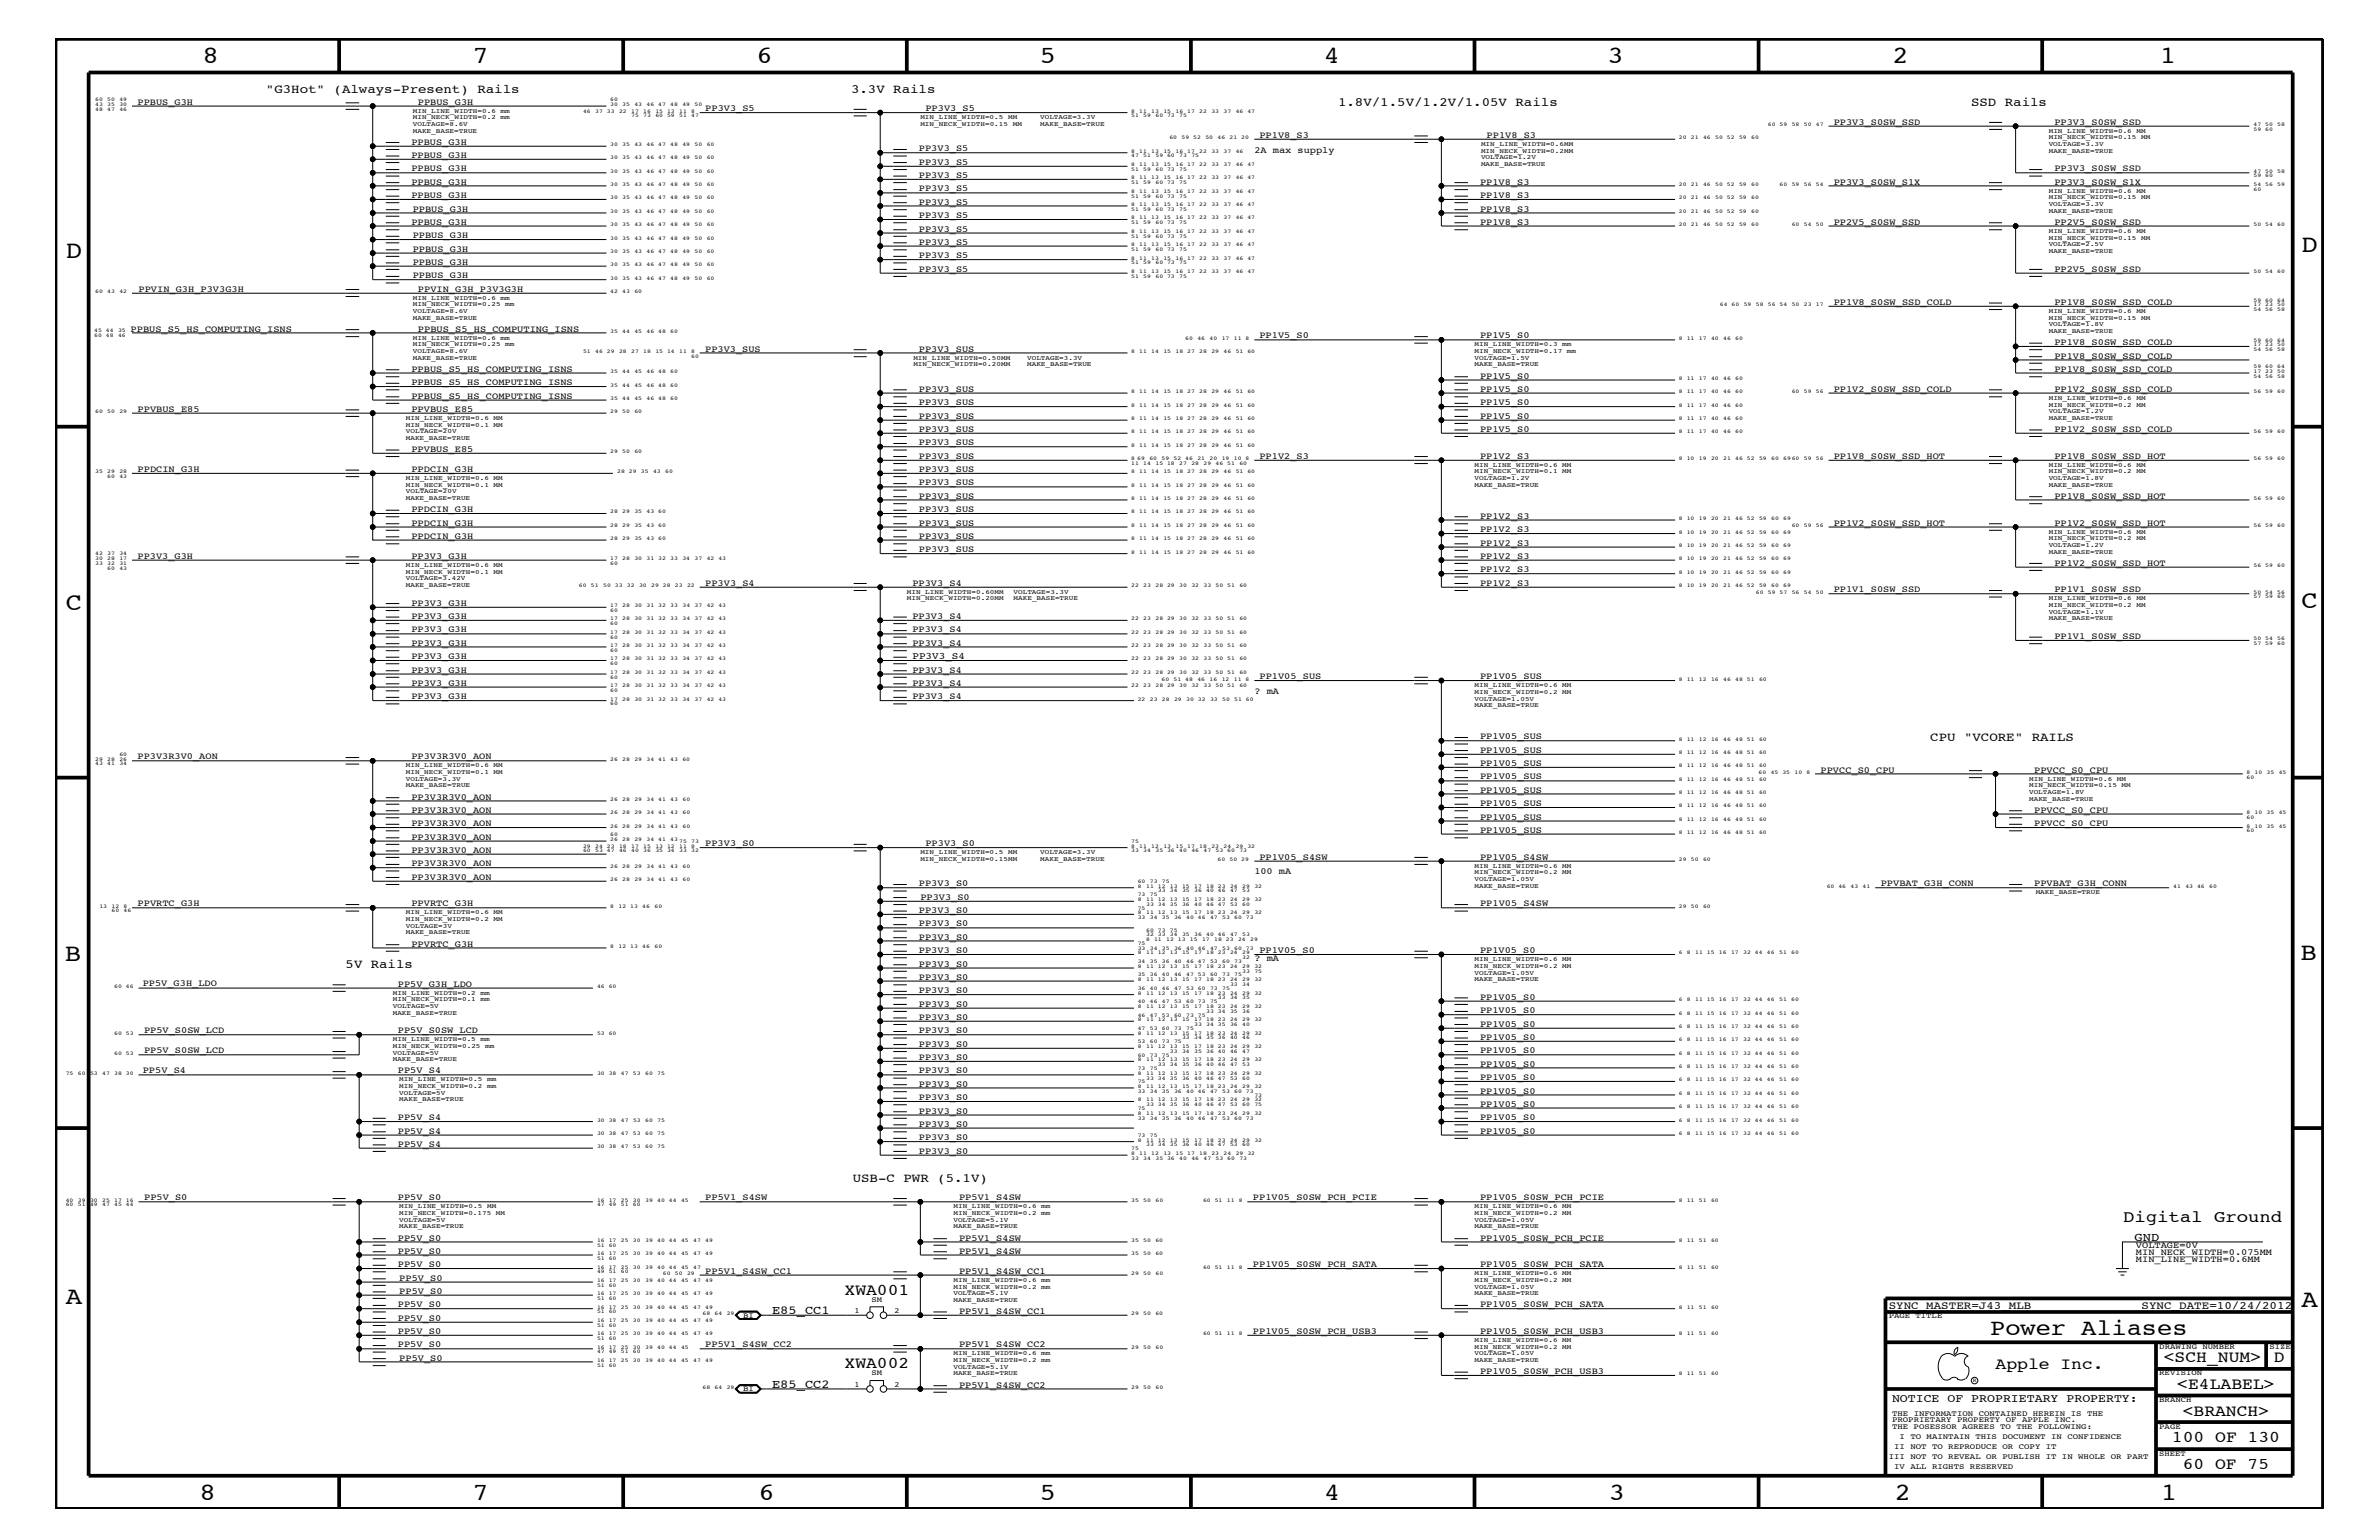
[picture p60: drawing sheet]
<svg xmlns="http://www.w3.org/2000/svg" width="432mm" height="279mm" viewBox="0 0 432 279" stroke-linecap="round" stroke-linejoin="round" font-family="sans-serif">
<defs><g id="words">
<g font-size="4.5">
<text x="36.7" y="11.5">8</text>
<text x="85.8" y="11.5">7</text>
<text x="137.3" y="11.5">6</text>
<text x="188.7" y="11.5">5</text>
<text x="240.3" y="11.5">4</text>
<text x="291.8" y="11.5">3</text>
<text x="343.5" y="11.5">2</text>
<text x="392" y="11.5">1</text>
<text x="11.9" y="46.8">D</text>
<text x="417.7" y="45.7">D</text>
<text x="11.9" y="110.6">C</text>
<text x="417.7" y="110.4">C</text>
<text x="11.8" y="174.3">B</text>
<text x="417.6" y="174.2">B</text>
<text x="11.9" y="236.7">A</text>
<text x="417.7" y="237.1">A</text>
<text x="36.2" y="272.1">8</text>
<text x="85.8" y="272.1">7</text>
<text x="137.7" y="272.1">6</text>
<text x="188.7" y="272.1">5</text>
<text x="240.4" y="272.1">4</text>
<text x="292" y="272.1">3</text>
<text x="343.9" y="272.1">2</text>
<text x="392.2" y="272.1">1</text>
</g>
<text font-size="4.1" x="361.2" y="242.3">Power Aliases</text>
<g font-size="3">
<text x="385.4" y="221.7">Digital Ground</text>
<text x="153.3" y="234.9">XWA001</text>
<text x="153.3" y="248.2">XWA002</text>
<text x="362.2" y="248.4">Apple Inc.</text>
<text x="392.7" y="247.1">&lt;SCH_NUM&gt;</text>
<text x="395.2" y="252">&lt;E4LABEL&gt;</text>
<text x="412.7" y="247.1">D</text>
<text x="396.2" y="256.8">&lt;BRANCH&gt;</text>
<text x="394.2" y="261.6">100 OF 130</text>
<text x="396.2" y="266.6">60 OF 75</text>
</g>
<g font-size="2.3">
<text x="48.3" y="16.8">&quot;G3Hot&quot; (Always-Present) Rails</text>
<text x="154.5" y="16.8">3.3V Rails</text>
<text x="242.9" y="19.2">1.8V/1.5V/1.2V/1.05V Rails</text>
<text x="357.8" y="19.2">SSD Rails</text>
<text x="350.4" y="134.4">CPU &quot;VCORE&quot; RAILS</text>
<text x="62.7" y="175.6">5V Rails</text>
<text x="154.8" y="214.4">USB-C PWR (5.1V)</text>
</g>
<g font-size="2.2">
<text x="387.4" y="225.1">GND</text>
<text x="140.1" y="238.4">E85_CC1</text>
<text x="140.1" y="251.7">E85_CC2</text>
</g>
<text font-size="2.1" x="343.4" y="254.4">NOTICE OF PROPRIETARY PROPERTY:</text>
<g font-size="2">
<text x="342.8" y="237.4">SYNC_MASTER=J43_MLB</text>
<text x="388.7" y="237.4">SYNC_DATE=10/24/2012</text>
</g>
<text font-size="1.8" x="165.6" y="119.6">PP3V3_S4</text>
<g font-size="1.7">
<text x="25" y="19">PPBUS_G3H</text>
<text x="75.9" y="19">PPBUS_G3H</text>
<text x="128" y="20.2">PP3V3_S5</text>
<text x="168" y="20.2">PP3V3_S5</text>
<text x="332.8" y="22.6">PP3V3_S0SW_SSD</text>
<text x="372.9" y="22.6">PP3V3_S0SW_SSD</text>
<text x="74.7" y="28.6">PPBUS_G3H</text>
<text x="74.7" y="26.3">PPBUS_G3H</text>
<text x="166.8" y="27.5">PP3V3_S5</text>
<text x="166.8" y="29.9">PP3V3_S5</text>
<text x="227.7" y="27.7">2A max supply</text>
<text x="228.6" y="25">PP1V8_S3</text>
<text x="269.8" y="25">PP1V8_S3</text>
<text x="74.7" y="31.1">PPBUS_G3H</text>
<text x="74.7" y="33.6">PPBUS_G3H</text>
<text x="74.7" y="35.9">PPBUS_G3H</text>
<text x="166.8" y="32.3">PP3V3_S5</text>
<text x="166.8" y="34.7">PP3V3_S5</text>
<text x="268.6" y="35.9">PP1V8_S3</text>
<text x="268.6" y="33.6">PP1V8_S3</text>
<text x="332.8" y="33.6">PP3V3_S0SW_S1X</text>
<text x="372.9" y="33.6">PP3V3_S0SW_S1X</text>
<text x="372.9" y="31.1">PP3V3_S0SW_SSD</text>
<text x="74.7" y="40.8">PPBUS_G3H</text>
<text x="74.9" y="38.4">PPBUS_G3H</text>
<text x="166.8" y="39.6">PP3V3_S5</text>
<text x="166.8" y="37.2">PP3V3_S5</text>
<text x="268.6" y="40.8">PP1V8_S3</text>
<text x="268.6" y="38.4">PP1V8_S3</text>
<text x="332.8" y="40.8">PP2V5_S0SW_SSD</text>
<text x="372.9" y="40.8">PP2V5_S0SW_SSD</text>
<text x="74.9" y="43.2">PPBUS_G3H</text>
<text x="74.9" y="45.7">PPBUS_G3H</text>
<text x="166.8" y="46.8">PP3V3_S5</text>
<text x="166.8" y="44.4">PP3V3_S5</text>
<text x="166.8" y="42">PP3V3_S5</text>
<text x="25.1" y="52.9">PPVIN_G3H_P3V3G3H</text>
<text x="74.9" y="50.5">PPBUS_G3H</text>
<text x="74.9" y="48">PPBUS_G3H</text>
<text x="75.9" y="52.9">PPVIN_G3H_P3V3G3H</text>
<text x="166.8" y="49.3">PP3V3_S5</text>
<text x="372.9" y="49.3">PP2V5_S0SW_SSD</text>
<text x="332.8" y="55.3">PP1V8_S0SW_SSD_COLD</text>
<text x="372.9" y="55.3">PP1V8_S0SW_SSD_COLD</text>
<text x="23.7" y="60.2">PPBUS_S5_HS_COMPUTING_ISNS</text>
<text x="75.9" y="60.2">PPBUS_S5_HS_COMPUTING_ISNS</text>
<text x="128" y="63.9">PP3V3_SUS</text>
<text x="166.8" y="63.9">PP3V3_SUS</text>
<text x="228.6" y="61.4">PP1V5_S0</text>
<text x="268.6" y="61.4">PP1V5_S0</text>
<text x="372.9" y="65.1">PP1V8_S0SW_SSD_COLD</text>
<text x="372.9" y="62.6">PP1V8_S0SW_SSD_COLD</text>
<text x="74.7" y="67.5">PPBUS_S5_HS_COMPUTING_ISNS</text>
<text x="74.7" y="69.9">PPBUS_S5_HS_COMPUTING_ISNS</text>
<text x="166.8" y="71.1">PP3V3_SUS</text>
<text x="268.6" y="68.7">PP1V5_S0</text>
<text x="268.6" y="71.1">PP1V5_S0</text>
<text x="332.8" y="71.1">PP1V2_S0SW_SSD_COLD</text>
<text x="372.9" y="67.5">PP1V8_S0SW_SSD_COLD</text>
<text x="372.9" y="71.1">PP1V2_S0SW_SSD_COLD</text>
<text x="25" y="74.7">PPVBUS_E85</text>
<text x="74.7" y="72.3">PPBUS_S5_HS_COMPUTING_ISNS</text>
<text x="74.7" y="74.7">PPVBUS_E85</text>
<text x="166.8" y="76">PP3V3_SUS</text>
<text x="166.8" y="73.5">PP3V3_SUS</text>
<text x="268.6" y="76">PP1V5_S0</text>
<text x="268.6" y="73.5">PP1V5_S0</text>
<text x="74.7" y="82">PPVBUS_E85</text>
<text x="166.8" y="83.3">PP3V3_SUS</text>
<text x="166.8" y="80.8">PP3V3_SUS</text>
<text x="166.8" y="78.3">PP3V3_SUS</text>
<text x="228.6" y="83.3">PP1V2_S3</text>
<text x="268.6" y="78.3">PP1V5_S0</text>
<text x="268.6" y="83.3">PP1V2_S3</text>
<text x="332.8" y="83.3">PP1V8_S0SW_SSD_HOT</text>
<text x="372.9" y="78.3">PP1V2_S0SW_SSD_COLD</text>
<text x="372.9" y="83.3">PP1V8_S0SW_SSD_HOT</text>
<text x="25" y="85.6">PPDCIN_G3H</text>
<text x="74.7" y="85.6">PPDCIN_G3H</text>
<text x="166.8" y="88.1">PP3V3_SUS</text>
<text x="166.8" y="85.6">PP3V3_SUS</text>
<text x="74.7" y="95.4">PPDCIN_G3H</text>
<text x="74.7" y="92.9">PPDCIN_G3H</text>
<text x="166.8" y="92.9">PP3V3_SUS</text>
<text x="166.8" y="95.4">PP3V3_SUS</text>
<text x="166.8" y="90.5">PP3V3_SUS</text>
<text x="268.6" y="94.2">PP1V2_S3</text>
<text x="332.8" y="95.4">PP1V2_S0SW_SSD_HOT</text>
<text x="372.9" y="95.4">PP1V2_S0SW_SSD_HOT</text>
<text x="372.9" y="90.5">PP1V8_S0SW_SSD_HOT</text>
<text x="25" y="101.4">PP3V3_G3H</text>
<text x="74.7" y="97.7">PPDCIN_G3H</text>
<text x="74.7" y="101.4">PP3V3_G3H</text>
<text x="166.8" y="97.7">PP3V3_SUS</text>
<text x="166.8" y="100.2">PP3V3_SUS</text>
<text x="268.6" y="99">PP1V2_S3</text>
<text x="268.6" y="101.4">PP1V2_S3</text>
<text x="268.6" y="96.5">PP1V2_S3</text>
<text x="128" y="106.3">PP3V3_S4</text>
<text x="165.6" y="106.3">PP3V3_S4</text>
<text x="268.6" y="106.3">PP1V2_S3</text>
<text x="268.6" y="103.8">PP1V2_S3</text>
<text x="332.8" y="107.5">PP1V1_S0SW_SSD</text>
<text x="372.9" y="102.6">PP1V2_S0SW_SSD_HOT</text>
<text x="372.9" y="107.5">PP1V1_S0SW_SSD</text>
<text x="74.7" y="112.3">PP3V3_G3H</text>
<text x="74.7" y="109.9">PP3V3_G3H</text>
<text x="165.6" y="112.3">PP3V3_S4</text>
<text x="74.7" y="114.8">PP3V3_G3H</text>
<text x="74.7" y="117.2">PP3V3_G3H</text>
<text x="74.7" y="119.6">PP3V3_G3H</text>
<text x="165.6" y="114.8">PP3V3_S4</text>
<text x="165.6" y="117.2">PP3V3_S4</text>
<text x="372.9" y="115.9">PP1V1_S0SW_SSD</text>
<text x="74.7" y="122">PP3V3_G3H</text>
<text x="74.7" y="124.4">PP3V3_G3H</text>
<text x="165.6" y="122">PP3V3_S4</text>
<text x="165.6" y="124.4">PP3V3_S4</text>
<text x="227.7" y="125.9">? mA</text>
<text x="228.6" y="123.2">PP1V05_SUS</text>
<text x="268.6" y="123.2">PP1V05_SUS</text>
<text x="74.7" y="126.9">PP3V3_G3H</text>
<text x="165.6" y="126.9">PP3V3_S4</text>
<text x="25" y="137.8">PP3V3R3V0_AON</text>
<text x="74.7" y="137.8">PP3V3R3V0_AON</text>
<text x="268.6" y="134.1">PP1V05_SUS</text>
<text x="268.6" y="136.6">PP1V05_SUS</text>
<text x="268.6" y="141.4">PP1V05_SUS</text>
<text x="268.6" y="143.9">PP1V05_SUS</text>
<text x="268.6" y="139">PP1V05_SUS</text>
<text x="330.5" y="140.2">PPVCC_S0_CPU</text>
<text x="369.2" y="140.2">PPVCC_S0_CPU</text>
<text x="74.7" y="147.5">PP3V3R3V0_AON</text>
<text x="74.7" y="145.1">PP3V3R3V0_AON</text>
<text x="74.7" y="149.9">PP3V3R3V0_AON</text>
<text x="268.6" y="148.7">PP1V05_SUS</text>
<text x="268.6" y="146.2">PP1V05_SUS</text>
<text x="369.2" y="149.9">PPVCC_S0_CPU</text>
<text x="369.2" y="147.5">PPVCC_S0_CPU</text>
<text x="74.7" y="152.3">PP3V3R3V0_AON</text>
<text x="74.7" y="154.7">PP3V3R3V0_AON</text>
<text x="128" y="153.5">PP3V3_S0</text>
<text x="168" y="153.5">PP3V3_S0</text>
<text x="228.6" y="156">PP1V05_S4SW</text>
<text x="268.6" y="156">PP1V05_S4SW</text>
<text x="268.6" y="151.1">PP1V05_SUS</text>
<text x="74.7" y="157.2">PP3V3R3V0_AON</text>
<text x="74.7" y="159.6">PP3V3R3V0_AON</text>
<text x="166.8" y="160.8">PP3V3_S0</text>
<text x="227.7" y="158.6">100 mA</text>
<text x="341.4" y="160.8">PPVBAT_G3H_CONN</text>
<text x="369.2" y="160.8">PPVBAT_G3H_CONN</text>
<text x="25" y="164.5">PPVRTC_G3H</text>
<text x="74.7" y="164.5">PPVRTC_G3H</text>
<text x="166.8" y="165.6">PP3V3_S0</text>
<text x="167" y="163.3">PP3V3_S0</text>
<text x="268.6" y="164.5">PP1V05_S4SW</text>
<text x="74.7" y="171.7">PPVRTC_G3H</text>
<text x="166.8" y="172.9">PP3V3_S0</text>
<text x="166.8" y="170.5">PP3V3_S0</text>
<text x="166.8" y="168.1">PP3V3_S0</text>
<text x="228.6" y="172.9">PP1V05_S0</text>
<text x="268.6" y="172.9">PP1V05_S0</text>
<text x="25.9" y="178.8">PP5V_G3H_LDO</text>
<text x="72.2" y="179">PP5V_G3H_LDO</text>
<text x="166.8" y="177.7">PP3V3_S0</text>
<text x="166.8" y="175.4">PP3V3_S0</text>
<text x="227.7" y="174.4">? mA</text>
<text x="166.8" y="185">PP3V3_S0</text>
<text x="166.8" y="182.7">PP3V3_S0</text>
<text x="166.8" y="180.2">PP3V3_S0</text>
<text x="268.6" y="181.4">PP1V05_S0</text>
<text x="268.6" y="183.8">PP1V05_S0</text>
<text x="26.2" y="191.1">PP5V_S0SW_LCD</text>
<text x="26.2" y="187.5">PP5V_S0SW_LCD</text>
<text x="72.2" y="187.5">PP5V_S0SW_LCD</text>
<text x="166.8" y="189.9">PP3V3_S0</text>
<text x="166.8" y="187.5">PP3V3_S0</text>
<text x="268.6" y="188.7">PP1V05_S0</text>
<text x="268.6" y="186.3">PP1V05_S0</text>
<text x="268.6" y="191.1">PP1V05_S0</text>
<text x="25.9" y="194.6">PP5V_S4</text>
<text x="72.2" y="194.8">PP5V_S4</text>
<text x="166.8" y="197.2">PP3V3_S0</text>
<text x="166.8" y="194.8">PP3V3_S0</text>
<text x="166.8" y="192.3">PP3V3_S0</text>
<text x="268.6" y="193.6">PP1V05_S0</text>
<text x="268.6" y="195.9">PP1V05_S0</text>
<text x="72.2" y="203.2">PP5V_S4</text>
<text x="166.8" y="202">PP3V3_S0</text>
<text x="166.8" y="199.6">PP3V3_S0</text>
<text x="268.6" y="198.4">PP1V05_S0</text>
<text x="268.6" y="203.2">PP1V05_S0</text>
<text x="268.6" y="200.9">PP1V05_S0</text>
<text x="72.2" y="208.1">PP5V_S4</text>
<text x="72.2" y="205.7">PP5V_S4</text>
<text x="166.8" y="209.3">PP3V3_S0</text>
<text x="166.8" y="206.9">PP3V3_S0</text>
<text x="166.8" y="204.4">PP3V3_S0</text>
<text x="268.6" y="205.7">PP1V05_S0</text>
<text x="26.2" y="217.8">PP5V_S0</text>
<text x="72.2" y="217.8">PP5V_S0</text>
<text x="128" y="217.8">PP5V1_S4SW</text>
<text x="174.1" y="217.8">PP5V1_S4SW</text>
<text x="227.4" y="217.8">PP1V05_S0SW_PCH_PCIE</text>
<text x="268.6" y="217.8">PP1V05_S0SW_PCH_PCIE</text>
<text x="72.2" y="227.5">PP5V_S0</text>
<text x="72.2" y="225.1">PP5V_S0</text>
<text x="174.1" y="227.5">PP5V1_S4SW</text>
<text x="174.1" y="225.1">PP5V1_S4SW</text>
<text x="268.6" y="225.1">PP1V05_S0SW_PCH_PCIE</text>
<text x="387.7" y="227.7">MIN_NECK_WIDTH=0.075MM</text>
<text x="387.7" y="226.5">VOLTAGE=0V</text>
<text x="72.2" y="229.9">PP5V_S0</text>
<text x="72.5" y="232.4">PP5V_S0</text>
<text x="128" y="231.1">PP5V1_S4SW_CC1</text>
<text x="174.1" y="231.1">PP5V1_S4SW_CC1</text>
<text x="227.4" y="229.9">PP1V05_S0SW_PCH_SATA</text>
<text x="268.6" y="229.9">PP1V05_S0SW_PCH_SATA</text>
<text x="387.7" y="229">MIN_LINE_WIDTH=0.6MM</text>
<text x="72.2" y="239.6">PP5V_S0</text>
<text x="72.2" y="237.2">PP5V_S0</text>
<text x="72.5" y="234.7">PP5V_S0</text>
<text x="174.1" y="238.4">PP5V1_S4SW_CC1</text>
<text x="268.6" y="237.2">PP1V05_S0SW_PCH_SATA</text>
<text x="72.2" y="244.5">PP5V_S0</text>
<text x="72.2" y="242">PP5V_S0</text>
<text x="128" y="244.5">PP5V1_S4SW_CC2</text>
<text x="174.1" y="244.5">PP5V1_S4SW_CC2</text>
<text x="227.4" y="242">PP1V05_S0SW_PCH_USB3</text>
<text x="268.6" y="242">PP1V05_S0SW_PCH_USB3</text>
<text x="72.5" y="246.9">PP5V_S0</text>
<text x="174.1" y="251.7">PP5V1_S4SW_CC2</text>
<text x="268.6" y="249.3">PP1V05_S0SW_PCH_USB3</text>
</g>
<g font-size="1.4">
<text x="134.9" y="239">BI</text>
<text x="155.1" y="238.3">1</text>
<text x="158.2" y="236.2">SM</text>
<text x="162.3" y="238.3">2</text>
<text x="342.8" y="239.2">PAGE TITLE</text>
<text x="391.9" y="244.7">DRAWING NUMBER</text>
<text x="411.9" y="244.7">SIZE</text>
<text x="155.1" y="251.6">1</text>
<text x="158.2" y="249.5">SM</text>
<text x="162.3" y="251.6">2</text>
<text x="391.9" y="249.5">REVISION</text>
<text x="134.9" y="252.3">BI</text>
<text x="343.4" y="256.8">THE INFORMATION CONTAINED HEREIN IS THE</text>
<text x="391.9" y="254.4">BRANCH</text>
<text x="343.4" y="258">PROPRIETARY PROPERTY OF APPLE INC.</text>
<text x="343.4" y="259.3">THE POSESSOR AGREES TO THE FOLLOWING:</text>
<text x="343.8" y="262.9">II NOT TO REPRODUCE OR COPY IT</text>
<text x="344.8" y="261.1">I TO MAINTAIN THIS DOCUMENT IN CONFIDENCE</text>
<text x="391.9" y="259.3">PAGE</text>
<text x="342.8" y="264.7">III NOT TO REVEAL OR PUBLISH IT IN WHOLE OR PART</text>
<text x="343.8" y="266.6">IV ALL RIGHTS RESERVED</text>
<text x="391.9" y="264.1">SHEET</text>
</g>
<g font-size="1.2">
<text x="74.9" y="21.6">MIN_NECK_WIDTH=0.2</text>
<text x="74.9" y="20.4">MIN_LINE_WIDTH=0.6</text>
<text x="74.9" y="22.9">VOLTAGE=8.6V</text>
<text x="90.9" y="21.6">mm</text>
<text x="90.9" y="20.4">mm</text>
<text x="167" y="22.9">MIN_NECK_WIDTH=0.15</text>
<text x="167" y="21.6">MIN_LINE_WIDTH=0.5</text>
<text x="183" y="21.6">MM</text>
<text x="183.8" y="22.9">MM</text>
<text x="188.8" y="22.9">MAKE_BASE=TRUE</text>
<text x="188.8" y="21.6">VOLTAGE=3.3V</text>
<text x="74.9" y="24.1">MAKE_BASE=TRUE</text>
<text x="268.8" y="27.7">MIN_NECK_WIDTH=0.2MM</text>
<text x="268.8" y="26.5">MIN_LINE_WIDTH=0.6MM</text>
<text x="268.8" y="28.9">VOLTAGE=1.2V</text>
<text x="371.9" y="25.3">MIN_NECK_WIDTH=0.15</text>
<text x="371.9" y="26.5">VOLTAGE=3.3V</text>
<text x="371.9" y="24.1">MIN_LINE_WIDTH=0.6</text>
<text x="371.9" y="27.7">MAKE_BASE=TRUE</text>
<text x="387.8" y="24.1">MM</text>
<text x="388.6" y="25.3">MM</text>
<text x="268.8" y="30.2">MAKE_BASE=TRUE</text>
<text x="371.9" y="35">MIN_LINE_WIDTH=0.6</text>
<text x="387.8" y="35">MM</text>
<text x="371.9" y="36.2">MIN_NECK_WIDTH=0.15</text>
<text x="371.9" y="37.4">VOLTAGE=3.3V</text>
<text x="371.9" y="38.6">MAKE_BASE=TRUE</text>
<text x="388.6" y="36.2">MM</text>
<text x="371.9" y="45.9">MAKE_BASE=TRUE</text>
<text x="371.9" y="42.3">MIN_LINE_WIDTH=0.6</text>
<text x="371.9" y="44.6">VOLTAGE=2.5V</text>
<text x="371.9" y="43.5">MIN_NECK_WIDTH=0.15</text>
<text x="387.8" y="42.3">MM</text>
<text x="388.6" y="43.5">MM</text>
<text x="74.9" y="55.6">MIN_NECK_WIDTH=0.25</text>
<text x="74.9" y="56.8">VOLTAGE=8.6V</text>
<text x="74.9" y="58">MAKE_BASE=TRUE</text>
<text x="74.9" y="54.4">MIN_LINE_WIDTH=0.6</text>
<text x="90.9" y="54.4">mm</text>
<text x="91.7" y="55.6">mm</text>
<text x="371.9" y="56.8">MIN_LINE_WIDTH=0.6</text>
<text x="371.9" y="59.2">VOLTAGE=1.8V</text>
<text x="371.9" y="58">MIN_NECK_WIDTH=0.15</text>
<text x="387.8" y="56.8">MM</text>
<text x="388.6" y="58">MM</text>
<text x="74.9" y="62.9">MIN_NECK_WIDTH=0.25</text>
<text x="74.9" y="64">VOLTAGE=8.6V</text>
<text x="74.9" y="65.3">MAKE_BASE=TRUE</text>
<text x="74.9" y="61.7">MIN_LINE_WIDTH=0.6</text>
<text x="90.9" y="61.7">mm</text>
<text x="91.7" y="62.9">mm</text>
<text x="165.8" y="65.3">MIN_LINE_WIDTH=0.50MM</text>
<text x="186.4" y="65.3">VOLTAGE=3.3V</text>
<text x="267.6" y="65.3">VOLTAGE=1.5V</text>
<text x="267.6" y="64">MIN_NECK_WIDTH=0.17</text>
<text x="267.6" y="62.9">MIN_LINE_WIDTH=0.3</text>
<text x="283.6" y="62.9">mm</text>
<text x="284.4" y="64">mm</text>
<text x="371.9" y="60.4">MAKE_BASE=TRUE</text>
<text x="165.8" y="66.5">MIN_NECK_WIDTH=0.20MM</text>
<text x="186.4" y="66.5">MAKE_BASE=TRUE</text>
<text x="267.6" y="66.5">MAKE_BASE=TRUE</text>
<text x="73.7" y="76.2">MIN_LINE_WIDTH=0.6</text>
<text x="73.7" y="77.4">MIN_NECK_WIDTH=0.1</text>
<text x="89.6" y="76.2">MM</text>
<text x="89.6" y="77.4">MM</text>
<text x="371.9" y="72.6">MIN_LINE_WIDTH=0.6</text>
<text x="371.9" y="76.2">MAKE_BASE=TRUE</text>
<text x="371.9" y="75">VOLTAGE=1.2V</text>
<text x="371.9" y="73.8">MIN_NECK_WIDTH=0.2</text>
<text x="387.8" y="72.6">MM</text>
<text x="387.8" y="73.8">MM</text>
<text x="73.7" y="79.9">MAKE_BASE=TRUE</text>
<text x="73.7" y="78.6">VOLTAGE=20V</text>
<text x="73.7" y="88.3">MIN_NECK_WIDTH=0.1</text>
<text x="73.7" y="89.5">VOLTAGE=20V</text>
<text x="73.7" y="87.1">MIN_LINE_WIDTH=0.6</text>
<text x="89.6" y="88.3">MM</text>
<text x="89.6" y="87.1">MM</text>
<text x="267.6" y="84.7">MIN_LINE_WIDTH=0.6</text>
<text x="267.6" y="85.9">MIN_NECK_WIDTH=0.1</text>
<text x="267.6" y="88.3">MAKE_BASE=TRUE</text>
<text x="267.6" y="87.1">VOLTAGE=1.2V</text>
<text x="283.6" y="84.7">MM</text>
<text x="283.6" y="85.9">MM</text>
<text x="371.9" y="87.1">VOLTAGE=1.8V</text>
<text x="371.9" y="88.3">MAKE_BASE=TRUE</text>
<text x="371.9" y="85.9">MIN_NECK_WIDTH=0.2</text>
<text x="371.9" y="84.7">MIN_LINE_WIDTH=0.6</text>
<text x="387.8" y="85.9">MM</text>
<text x="387.8" y="84.7">MM</text>
<text x="73.7" y="90.7">MAKE_BASE=TRUE</text>
<text x="371.9" y="96.8">MIN_LINE_WIDTH=0.6</text>
<text x="371.9" y="98">MIN_NECK_WIDTH=0.2</text>
<text x="371.9" y="99.3">VOLTAGE=1.2V</text>
<text x="371.9" y="100.4">MAKE_BASE=TRUE</text>
<text x="387.8" y="96.8">MM</text>
<text x="387.8" y="98">MM</text>
<text x="73.7" y="106.5">MAKE_BASE=TRUE</text>
<text x="73.7" y="105.3">VOLTAGE=3.42V</text>
<text x="73.7" y="104.1">MIN_NECK_WIDTH=0.1</text>
<text x="73.7" y="102.9">MIN_LINE_WIDTH=0.6</text>
<text x="89.6" y="104.1">MM</text>
<text x="89.6" y="102.9">MM</text>
<text x="164.6" y="107.7">MIN_LINE_WIDTH=0.60MM</text>
<text x="184" y="107.7">VOLTAGE=3.3V</text>
<text x="164.6" y="108.9">MIN_NECK_WIDTH=0.20MM</text>
<text x="184" y="108.9">MAKE_BASE=TRUE</text>
<text x="371.9" y="108.9">MIN_LINE_WIDTH=0.6</text>
<text x="371.9" y="111.4">VOLTAGE=1.1V</text>
<text x="371.9" y="112.6">MAKE_BASE=TRUE</text>
<text x="371.9" y="110.2">MIN_NECK_WIDTH=0.2</text>
<text x="387.8" y="108.9">MM</text>
<text x="387.8" y="110.2">MM</text>
<text x="267.6" y="125.9">MIN_NECK_WIDTH=0.2</text>
<text x="267.6" y="124.7">MIN_LINE_WIDTH=0.6</text>
<text x="283.6" y="125.9">MM</text>
<text x="283.6" y="124.7">MM</text>
<text x="267.6" y="127.1">VOLTAGE=1.05V</text>
<text x="267.6" y="128.3">MAKE_BASE=TRUE</text>
<text x="73.7" y="139.2">MIN_LINE_WIDTH=0.6</text>
<text x="73.7" y="140.4">MIN_NECK_WIDTH=0.1</text>
<text x="73.7" y="142.9">MAKE_BASE=TRUE</text>
<text x="73.7" y="141.7">VOLTAGE=3.3V</text>
<text x="89.6" y="139.2">MM</text>
<text x="89.6" y="140.4">MM</text>
<text x="368.3" y="142.9">MIN_NECK_WIDTH=0.15</text>
<text x="368.3" y="141.7">MIN_LINE_WIDTH=0.6</text>
<text x="384.2" y="141.7">MM</text>
<text x="385.1" y="142.9">MM</text>
<text x="368.3" y="144">VOLTAGE=1.8V</text>
<text x="368.3" y="145.3">MAKE_BASE=TRUE</text>
<text x="167" y="155">MIN_LINE_WIDTH=0.5</text>
<text x="183" y="155">MM</text>
<text x="188.8" y="155">VOLTAGE=3.3V</text>
<text x="167" y="156.2">MIN_NECK_WIDTH=0.15MM</text>
<text x="188.8" y="156.2">MAKE_BASE=TRUE</text>
<text x="267.6" y="157.4">MIN_LINE_WIDTH=0.6</text>
<text x="267.6" y="161.1">MAKE_BASE=TRUE</text>
<text x="267.6" y="159.9">VOLTAGE=1.05V</text>
<text x="267.6" y="158.6">MIN_NECK_WIDTH=0.2</text>
<text x="283.6" y="157.4">MM</text>
<text x="283.6" y="158.6">MM</text>
<text x="73.7" y="167.1">MIN_NECK_WIDTH=0.2</text>
<text x="73.7" y="165.9">MIN_LINE_WIDTH=0.6</text>
<text x="89.6" y="167.1">MM</text>
<text x="89.6" y="165.9">MM</text>
<text x="369.5" y="162.2">MAKE_BASE=TRUE</text>
<text x="73.7" y="168.3">VOLTAGE=3V</text>
<text x="73.7" y="169.5">MAKE_BASE=TRUE</text>
<text x="267.6" y="176.8">VOLTAGE=1.05V</text>
<text x="267.6" y="174.4">MIN_LINE_WIDTH=0.6</text>
<text x="267.6" y="178">MAKE_BASE=TRUE</text>
<text x="267.6" y="175.6">MIN_NECK_WIDTH=0.2</text>
<text x="283.6" y="174.4">MM</text>
<text x="283.6" y="175.6">MM</text>
<text x="71.3" y="181.6">MIN_NECK_WIDTH=0.1</text>
<text x="71.3" y="180.5">MIN_LINE_WIDTH=0.2</text>
<text x="71.3" y="184.1">MAKE_BASE=TRUE</text>
<text x="71.3" y="182.9">VOLTAGE=5V</text>
<text x="87.2" y="181.6">mm</text>
<text x="87.2" y="180.5">mm</text>
<text x="71.3" y="191.4">VOLTAGE=5V</text>
<text x="71.3" y="190.2">MIN_NECK_WIDTH=0.25</text>
<text x="71.3" y="188.9">MIN_LINE_WIDTH=0.5</text>
<text x="87.2" y="188.9">mm</text>
<text x="88.1" y="190.2">mm</text>
<text x="71.3" y="192.6">MAKE_BASE=TRUE</text>
<text x="72.5" y="197.4">MIN_NECK_WIDTH=0.2</text>
<text x="72.5" y="196.2">MIN_LINE_WIDTH=0.5</text>
<text x="88.4" y="197.4">mm</text>
<text x="88.4" y="196.2">mm</text>
<text x="72.5" y="199.8">MAKE_BASE=TRUE</text>
<text x="72.5" y="198.7">VOLTAGE=5V</text>
<text x="72.5" y="221.7">VOLTAGE=5V</text>
<text x="72.5" y="219.2">MIN_LINE_WIDTH=0.5</text>
<text x="72.5" y="220.4">MIN_NECK_WIDTH=0.175</text>
<text x="88.4" y="219.2">MM</text>
<text x="90" y="220.4">MM</text>
<text x="173.1" y="219.2">MIN_LINE_WIDTH=0.6</text>
<text x="173.1" y="220.4">MIN_NECK_WIDTH=0.2</text>
<text x="173.1" y="221.7">VOLTAGE=5.1V</text>
<text x="189" y="219.2">mm</text>
<text x="189" y="220.4">mm</text>
<text x="267.6" y="221.7">VOLTAGE=1.05V</text>
<text x="267.6" y="219.2">MIN_LINE_WIDTH=0.6</text>
<text x="267.6" y="220.4">MIN_NECK_WIDTH=0.2</text>
<text x="283.6" y="219.2">MM</text>
<text x="283.6" y="220.4">MM</text>
<text x="72.5" y="222.9">MAKE_BASE=TRUE</text>
<text x="173.1" y="222.9">MAKE_BASE=TRUE</text>
<text x="267.6" y="222.9">MAKE_BASE=TRUE</text>
<text x="173.1" y="232.6">MIN_LINE_WIDTH=0.6</text>
<text x="173.1" y="233.8">MIN_NECK_WIDTH=0.2</text>
<text x="189" y="232.6">mm</text>
<text x="189" y="233.8">mm</text>
<text x="267.6" y="231.3">MIN_LINE_WIDTH=0.6</text>
<text x="267.6" y="232.6">MIN_NECK_WIDTH=0.2</text>
<text x="267.6" y="233.8">VOLTAGE=1.05V</text>
<text x="283.6" y="231.3">MM</text>
<text x="283.6" y="232.6">MM</text>
<text x="173.1" y="236.2">MAKE_BASE=TRUE</text>
<text x="173.1" y="235">VOLTAGE=5.1V</text>
<text x="267.6" y="235">MAKE_BASE=TRUE</text>
<text x="173.1" y="245.9">MIN_LINE_WIDTH=0.6</text>
<text x="189" y="245.9">mm</text>
<text x="267.6" y="243.5">MIN_LINE_WIDTH=0.6</text>
<text x="267.6" y="244.7">MIN_NECK_WIDTH=0.2</text>
<text x="267.6" y="245.9">VOLTAGE=1.05V</text>
<text x="283.6" y="243.5">MM</text>
<text x="283.6" y="244.7">MM</text>
<text x="173.1" y="247.1">MIN_NECK_WIDTH=0.2</text>
<text x="173.1" y="248.4">VOLTAGE=5.1V</text>
<text x="173.1" y="249.5">MAKE_BASE=TRUE</text>
<text x="189" y="247.1">mm</text>
<text x="267.6" y="247.1">MAKE_BASE=TRUE</text>
</g>
<g font-size="1">
<text x="17.3" y="19.2">43</text>
<text x="17.3" y="20.1">48</text>
<text x="17.3" y="18.3">60</text>
<text x="19.5" y="19.2">35</text>
<text x="19.5" y="20.1">47</text>
<text x="19.5" y="18.3">50</text>
<text x="21.7" y="19.2">30</text>
<text x="21.7" y="20.1">46</text>
<text x="21.7" y="18.3">49</text>
<text x="105.8" y="20.4">46</text>
<text x="108" y="20.4">37 33</text>
<text x="110.7" y="19.2">30</text>
<text x="110.7" y="18.3">60</text>
<text x="112.4" y="20.4">22</text>
<text x="112.9" y="19.2">35</text>
<text x="114.6" y="20.4">17</text>
<text x="114.6" y="21.3">75</text>
<text x="115.1" y="19.2">43</text>
<text x="116.8" y="20.4">16</text>
<text x="116.8" y="21.3">73</text>
<text x="117.3" y="19.2">46 47</text>
<text x="119" y="20.4">15 13</text>
<text x="119" y="21.3">60 59</text>
<text x="121.7" y="19.2">48</text>
<text x="123.3" y="20.4">11</text>
<text x="123.3" y="21.3">51</text>
<text x="123.9" y="19.2">49</text>
<text x="125.5" y="20.4">8</text>
<text x="125.5" y="21.3">47</text>
<text x="126.1" y="19.2">50</text>
<text x="205.3" y="21.3">51</text>
<text x="205.3" y="20.4">8</text>
<text x="206.8" y="20.4">11</text>
<text x="207.5" y="21.3">59</text>
<text x="209" y="20.4">13</text>
<text x="209.7" y="21.3">60 73</text>
<text x="211.2" y="20.4">15</text>
<text x="213.4" y="20.4">16 17</text>
<text x="214" y="21.3">75</text>
<text x="217.7" y="20.4">22</text>
<text x="219.9" y="20.4">33</text>
<text x="222.1" y="20.4">37</text>
<text x="224.3" y="20.4">46 47</text>
<text x="320.9" y="22.9">60 59</text>
<text x="325.2" y="22.9">58</text>
<text x="327.4" y="22.9">50</text>
<text x="329.6" y="22.9">47</text>
<text x="409" y="22.9">47 50</text>
<text x="409" y="23.7">59 60</text>
<text x="413.3" y="22.9">58</text>
<text x="110.7" y="26.5">30</text>
<text x="110.7" y="28.9">30</text>
<text x="112.9" y="26.5">35</text>
<text x="112.9" y="28.9">35</text>
<text x="115.1" y="26.5">43</text>
<text x="115.1" y="28.9">43</text>
<text x="117.3" y="26.5">46 47</text>
<text x="117.3" y="28.9">46 47</text>
<text x="121.7" y="26.5">48</text>
<text x="121.7" y="28.9">48</text>
<text x="123.9" y="26.5">49</text>
<text x="123.9" y="28.9">49</text>
<text x="126.1" y="26.5">50</text>
<text x="126.1" y="28.9">50</text>
<text x="128.3" y="26.5">60</text>
<text x="128.3" y="28.9">60</text>
<text x="205.3" y="28.6">47</text>
<text x="205.3" y="27.7">8</text>
<text x="206.8" y="27.7">11</text>
<text x="207.5" y="28.6">51</text>
<text x="209" y="27.7">13</text>
<text x="209.7" y="28.6">59 60</text>
<text x="211.2" y="27.7">15</text>
<text x="212.3" y="25.3">60</text>
<text x="213.4" y="27.7">16 17</text>
<text x="214" y="28.6">73</text>
<text x="214.5" y="25.3">59 52</text>
<text x="216.2" y="28.6">75</text>
<text x="217.7" y="27.7">22</text>
<text x="218.8" y="25.3">50</text>
<text x="219.9" y="27.7">33</text>
<text x="221" y="25.3">46</text>
<text x="222.1" y="27.7">37</text>
<text x="223.2" y="25.3">21 20</text>
<text x="224.3" y="27.7">46</text>
<text x="304.7" y="25.3">20</text>
<text x="306.9" y="25.3">21</text>
<text x="309.1" y="25.3">46</text>
<text x="311.3" y="25.3">50 52</text>
<text x="315.6" y="25.3">59</text>
<text x="317.8" y="25.3">60</text>
<text x="110.7" y="31.4">30</text>
<text x="110.7" y="33.7">30</text>
<text x="112.9" y="31.4">35</text>
<text x="112.9" y="33.7">35</text>
<text x="115.1" y="31.4">43</text>
<text x="115.1" y="33.7">43</text>
<text x="117.3" y="31.4">46 47</text>
<text x="117.3" y="33.7">46 47</text>
<text x="121.7" y="31.4">48</text>
<text x="121.7" y="33.7">48</text>
<text x="123.9" y="31.4">49</text>
<text x="123.9" y="33.7">49</text>
<text x="126.1" y="31.4">50</text>
<text x="126.1" y="33.7">50</text>
<text x="128.3" y="31.4">60</text>
<text x="128.3" y="33.7">60</text>
<text x="205.3" y="31">51</text>
<text x="205.3" y="35.8">51</text>
<text x="205.3" y="33.4">51</text>
<text x="205.3" y="30.2">8</text>
<text x="205.3" y="35">8</text>
<text x="205.3" y="32.5">8</text>
<text x="206.8" y="30.2">11</text>
<text x="206.8" y="35">11</text>
<text x="206.8" y="32.5">11</text>
<text x="207.5" y="31">59</text>
<text x="207.5" y="35.8">59</text>
<text x="207.5" y="33.4">59</text>
<text x="209" y="30.2">13</text>
<text x="209" y="35">13</text>
<text x="209" y="32.5">13</text>
<text x="209.7" y="31">60 73</text>
<text x="209.7" y="35.8">60 73</text>
<text x="209.7" y="33.4">60 73</text>
<text x="211.2" y="30.2">15</text>
<text x="211.2" y="35">15</text>
<text x="211.2" y="32.5">15</text>
<text x="213.4" y="30.2">16 17</text>
<text x="213.4" y="35">16 17</text>
<text x="213.4" y="32.5">16 17</text>
<text x="214" y="31">75</text>
<text x="214" y="35.8">75</text>
<text x="214" y="33.4">75</text>
<text x="217.7" y="30.2">22</text>
<text x="217.7" y="35">22</text>
<text x="217.7" y="32.5">22</text>
<text x="219.9" y="30.2">33</text>
<text x="219.9" y="35">33</text>
<text x="219.9" y="32.5">33</text>
<text x="222.1" y="30.2">37</text>
<text x="222.1" y="35">37</text>
<text x="222.1" y="32.5">37</text>
<text x="224.3" y="30.2">46 47</text>
<text x="224.3" y="35">46 47</text>
<text x="224.3" y="32.5">46 47</text>
<text x="304.7" y="33.7">20</text>
<text x="306.9" y="33.7">21</text>
<text x="309.1" y="33.7">46</text>
<text x="311.3" y="33.7">50 52</text>
<text x="315.6" y="33.7">59</text>
<text x="317.8" y="33.7">60</text>
<text x="323" y="33.7">60</text>
<text x="325.2" y="33.7">59</text>
<text x="327.4" y="33.7">56</text>
<text x="329.6" y="33.7">54</text>
<text x="409" y="33.7">54 56</text>
<text x="409" y="34.7">60</text>
<text x="409" y="31.4">47 50</text>
<text x="409" y="32.2">59 60</text>
<text x="413.3" y="33.7">59</text>
<text x="413.3" y="31.4">58</text>
<text x="110.7" y="38.6">30</text>
<text x="110.7" y="41">30</text>
<text x="110.7" y="36.2">30</text>
<text x="112.9" y="38.6">35</text>
<text x="112.9" y="41">35</text>
<text x="112.9" y="36.2">35</text>
<text x="115.1" y="38.6">43</text>
<text x="115.1" y="41">43</text>
<text x="115.1" y="36.2">43</text>
<text x="117.3" y="38.6">46 47</text>
<text x="117.3" y="41">46 47</text>
<text x="117.3" y="36.2">46 47</text>
<text x="121.7" y="38.6">48</text>
<text x="121.7" y="41">48</text>
<text x="121.7" y="36.2">48</text>
<text x="123.9" y="38.6">49</text>
<text x="123.9" y="41">49</text>
<text x="123.9" y="36.2">49</text>
<text x="126.1" y="38.6">50</text>
<text x="126.1" y="41">50</text>
<text x="126.1" y="36.2">50</text>
<text x="128.3" y="38.6">60</text>
<text x="128.3" y="41">60</text>
<text x="128.3" y="36.2">60</text>
<text x="205.3" y="40.7">51</text>
<text x="205.3" y="38.3">51</text>
<text x="205.3" y="39.8">8</text>
<text x="205.3" y="37.4">8</text>
<text x="206.8" y="39.8">11</text>
<text x="206.8" y="37.4">11</text>
<text x="207.5" y="40.7">59</text>
<text x="207.5" y="38.3">59</text>
<text x="209" y="39.8">13</text>
<text x="209" y="37.4">13</text>
<text x="209.7" y="40.7">60 73</text>
<text x="209.7" y="38.3">60 73</text>
<text x="211.2" y="39.8">15</text>
<text x="211.2" y="37.4">15</text>
<text x="213.4" y="39.8">16 17</text>
<text x="213.4" y="37.4">16 17</text>
<text x="214" y="40.7">75</text>
<text x="214" y="38.3">75</text>
<text x="217.7" y="39.8">22</text>
<text x="217.7" y="37.4">22</text>
<text x="219.9" y="39.8">33</text>
<text x="219.9" y="37.4">33</text>
<text x="222.1" y="39.8">37</text>
<text x="222.1" y="37.4">37</text>
<text x="224.3" y="39.8">46 47</text>
<text x="224.3" y="37.4">46 47</text>
<text x="304.7" y="41">20</text>
<text x="304.7" y="38.6">20</text>
<text x="304.7" y="36.2">20</text>
<text x="306.9" y="41">21</text>
<text x="306.9" y="38.6">21</text>
<text x="306.9" y="36.2">21</text>
<text x="309.1" y="41">46</text>
<text x="309.1" y="38.6">46</text>
<text x="309.1" y="36.2">46</text>
<text x="311.3" y="41">50 52</text>
<text x="311.3" y="38.6">50 52</text>
<text x="311.3" y="36.2">50 52</text>
<text x="315.6" y="41">59</text>
<text x="315.6" y="38.6">59</text>
<text x="315.6" y="36.2">59</text>
<text x="317.8" y="41">60</text>
<text x="317.8" y="38.6">60</text>
<text x="317.8" y="36.2">60</text>
<text x="325.2" y="41">60</text>
<text x="327.4" y="41">54</text>
<text x="329.6" y="41">50</text>
<text x="409" y="41">50 54</text>
<text x="413.3" y="41">60</text>
<text x="110.7" y="43.5">30</text>
<text x="110.7" y="45.9">30</text>
<text x="112.9" y="43.5">35</text>
<text x="112.9" y="45.9">35</text>
<text x="115.1" y="43.5">43</text>
<text x="115.1" y="45.9">43</text>
<text x="117.3" y="43.5">46 47</text>
<text x="117.3" y="45.9">46 47</text>
<text x="121.7" y="43.5">48</text>
<text x="121.7" y="45.9">48</text>
<text x="123.9" y="43.5">49</text>
<text x="123.9" y="45.9">49</text>
<text x="126.1" y="43.5">50</text>
<text x="126.1" y="45.9">50</text>
<text x="128.3" y="43.5">60</text>
<text x="128.3" y="45.9">60</text>
<text x="205.3" y="47.9">51</text>
<text x="205.3" y="45.6">51</text>
<text x="205.3" y="43.1">51</text>
<text x="205.3" y="47.1">8</text>
<text x="205.3" y="44.6">8</text>
<text x="205.3" y="42.3">8</text>
<text x="206.8" y="47.1">11</text>
<text x="206.8" y="44.6">11</text>
<text x="206.8" y="42.3">11</text>
<text x="207.5" y="47.9">59</text>
<text x="207.5" y="45.6">59</text>
<text x="207.5" y="43.1">59</text>
<text x="209" y="47.1">13</text>
<text x="209" y="44.6">13</text>
<text x="209" y="42.3">13</text>
<text x="209.7" y="47.9">60 73</text>
<text x="209.7" y="45.6">60 73</text>
<text x="209.7" y="43.1">60 73</text>
<text x="211.2" y="47.1">15</text>
<text x="211.2" y="44.6">15</text>
<text x="211.2" y="42.3">15</text>
<text x="213.4" y="47.1">16 17</text>
<text x="213.4" y="44.6">16 17</text>
<text x="213.4" y="42.3">16 17</text>
<text x="214" y="47.9">75</text>
<text x="214" y="45.6">75</text>
<text x="214" y="43.1">75</text>
<text x="217.7" y="47.1">22</text>
<text x="217.7" y="44.6">22</text>
<text x="217.7" y="42.3">22</text>
<text x="219.9" y="47.1">33</text>
<text x="219.9" y="44.6">33</text>
<text x="219.9" y="42.3">33</text>
<text x="222.1" y="47.1">37</text>
<text x="222.1" y="44.6">37</text>
<text x="222.1" y="42.3">37</text>
<text x="224.3" y="47.1">46 47</text>
<text x="224.3" y="44.6">46 47</text>
<text x="224.3" y="42.3">46 47</text>
<text x="17.3" y="53.2">60</text>
<text x="19.5" y="53.2">43</text>
<text x="21.7" y="53.2">42</text>
<text x="110.7" y="48.3">30</text>
<text x="110.7" y="53.2">42</text>
<text x="110.7" y="50.7">30</text>
<text x="112.9" y="48.3">35</text>
<text x="112.9" y="53.2">43</text>
<text x="112.9" y="50.7">35</text>
<text x="115.1" y="48.3">43</text>
<text x="115.1" y="53.2">60</text>
<text x="115.1" y="50.7">43</text>
<text x="117.3" y="48.3">46 47</text>
<text x="117.3" y="50.7">46 47</text>
<text x="121.7" y="48.3">48</text>
<text x="121.7" y="50.7">48</text>
<text x="123.9" y="48.3">49</text>
<text x="123.9" y="50.7">49</text>
<text x="126.1" y="48.3">50</text>
<text x="126.1" y="50.7">50</text>
<text x="128.3" y="48.3">60</text>
<text x="128.3" y="50.7">60</text>
<text x="205.3" y="50.4">51</text>
<text x="205.3" y="49.6">8</text>
<text x="206.8" y="49.6">11</text>
<text x="207.5" y="50.4">59</text>
<text x="209" y="49.6">13</text>
<text x="209.7" y="50.4">60 73</text>
<text x="211.2" y="49.6">15</text>
<text x="213.4" y="49.6">16 17</text>
<text x="214" y="50.4">75</text>
<text x="217.7" y="49.6">22</text>
<text x="219.9" y="49.6">33</text>
<text x="222.1" y="49.6">37</text>
<text x="224.3" y="49.6">46 47</text>
<text x="409" y="49.6">50 54</text>
<text x="413.3" y="49.6">60</text>
<text x="312.2" y="55.6">64 60</text>
<text x="316.5" y="55.6">59</text>
<text x="318.7" y="55.6">58</text>
<text x="320.9" y="55.6">56 54</text>
<text x="325.2" y="55.6">50</text>
<text x="327.4" y="55.6">23</text>
<text x="329.6" y="55.6">17</text>
<text x="409" y="55.6">17 23</text>
<text x="409" y="56.5">54 56</text>
<text x="409" y="54.7">59 60</text>
<text x="413.3" y="55.6">50</text>
<text x="413.3" y="56.5">58</text>
<text x="413.3" y="54.7">64</text>
<text x="17.1" y="60.2">45 44</text>
<text x="17.1" y="61.1">60 48</text>
<text x="21.4" y="60.2">35</text>
<text x="21.4" y="61.1">46</text>
<text x="105.8" y="64">51</text>
<text x="108" y="64">46 29</text>
<text x="110.7" y="60.4">35</text>
<text x="112.4" y="64">28</text>
<text x="112.9" y="60.4">44</text>
<text x="114.6" y="64">27</text>
<text x="115.1" y="60.4">45</text>
<text x="116.8" y="64">18</text>
<text x="117.3" y="60.4">46 48</text>
<text x="119" y="64">15 14</text>
<text x="121.7" y="60.4">60</text>
<text x="123.3" y="64">11</text>
<text x="125.5" y="64">8</text>
<text x="125.5" y="65">60</text>
<text x="205.3" y="64">8</text>
<text x="206.8" y="64">11</text>
<text x="209" y="64">14</text>
<text x="211.2" y="64">15</text>
<text x="213.4" y="64">18 27</text>
<text x="215.1" y="61.7">60</text>
<text x="217.3" y="61.7">46</text>
<text x="217.7" y="64">28</text>
<text x="219.5" y="61.7">40</text>
<text x="219.9" y="64">29</text>
<text x="221.7" y="61.7">17</text>
<text x="222.1" y="64">46</text>
<text x="223.9" y="61.7">11 8</text>
<text x="224.3" y="64">51 60</text>
<text x="304.7" y="61.7">8</text>
<text x="306.2" y="61.7">11</text>
<text x="308.4" y="61.7">17</text>
<text x="310.6" y="61.7">40</text>
<text x="312.8" y="61.7">46</text>
<text x="315" y="61.7">60</text>
<text x="409" y="62.9">17 23</text>
<text x="409" y="63.7">54 56</text>
<text x="409" y="62">59 60</text>
<text x="413.3" y="62.9">50</text>
<text x="413.3" y="63.7">58</text>
<text x="413.3" y="62">64</text>
<text x="110.7" y="67.7">35</text>
<text x="110.7" y="70.1">35</text>
<text x="112.9" y="67.7">44</text>
<text x="112.9" y="70.1">44</text>
<text x="115.1" y="67.7">45</text>
<text x="115.1" y="70.1">45</text>
<text x="117.3" y="67.7">46 48</text>
<text x="117.3" y="70.1">46 48</text>
<text x="121.7" y="67.7">60</text>
<text x="121.7" y="70.1">60</text>
<text x="205.3" y="71.3">8</text>
<text x="206.8" y="71.3">11</text>
<text x="209" y="71.3">14</text>
<text x="211.2" y="71.3">15</text>
<text x="213.4" y="71.3">18 27</text>
<text x="217.7" y="71.3">28</text>
<text x="219.9" y="71.3">29</text>
<text x="222.1" y="71.3">46</text>
<text x="224.3" y="71.3">51 60</text>
<text x="304.7" y="68.9">8</text>
<text x="304.7" y="71.3">8</text>
<text x="306.2" y="68.9">11</text>
<text x="306.2" y="71.3">11</text>
<text x="308.4" y="68.9">17</text>
<text x="308.4" y="71.3">17</text>
<text x="310.6" y="68.9">40</text>
<text x="310.6" y="71.3">40</text>
<text x="312.8" y="68.9">46</text>
<text x="312.8" y="71.3">46</text>
<text x="315" y="68.9">60</text>
<text x="315" y="71.3">60</text>
<text x="325.2" y="71.3">60</text>
<text x="327.4" y="71.3">59</text>
<text x="329.6" y="71.3">56</text>
<text x="409" y="67.7">17 23</text>
<text x="409" y="68.6">54 56</text>
<text x="409" y="66.8">59 60</text>
<text x="409" y="71.3">56 59</text>
<text x="413.3" y="67.7">50</text>
<text x="413.3" y="68.6">58</text>
<text x="413.3" y="66.8">64</text>
<text x="413.3" y="71.3">60</text>
<text x="17.3" y="75">60</text>
<text x="19.5" y="75">50</text>
<text x="21.7" y="75">29</text>
<text x="110.7" y="72.6">35</text>
<text x="110.7" y="75">29</text>
<text x="112.9" y="72.6">44</text>
<text x="112.9" y="75">50</text>
<text x="115.1" y="72.6">45</text>
<text x="115.1" y="75">60</text>
<text x="117.3" y="72.6">46 48</text>
<text x="121.7" y="72.6">60</text>
<text x="205.3" y="76.2">8</text>
<text x="205.3" y="73.8">8</text>
<text x="206.8" y="76.2">11</text>
<text x="206.8" y="73.8">11</text>
<text x="209" y="76.2">14</text>
<text x="209" y="73.8">14</text>
<text x="211.2" y="76.2">15</text>
<text x="211.2" y="73.8">15</text>
<text x="213.4" y="76.2">18 27</text>
<text x="213.4" y="73.8">18 27</text>
<text x="217.7" y="76.2">28</text>
<text x="217.7" y="73.8">28</text>
<text x="219.9" y="76.2">29</text>
<text x="219.9" y="73.8">29</text>
<text x="222.1" y="76.2">46</text>
<text x="222.1" y="73.8">46</text>
<text x="224.3" y="76.2">51 60</text>
<text x="224.3" y="73.8">51 60</text>
<text x="304.7" y="76.2">8</text>
<text x="304.7" y="73.8">8</text>
<text x="306.2" y="76.2">11</text>
<text x="306.2" y="73.8">11</text>
<text x="308.4" y="76.2">17</text>
<text x="308.4" y="73.8">17</text>
<text x="310.6" y="76.2">40</text>
<text x="310.6" y="73.8">40</text>
<text x="312.8" y="76.2">46</text>
<text x="312.8" y="73.8">46</text>
<text x="315" y="76.2">60</text>
<text x="315" y="73.8">60</text>
<text x="110.7" y="82.2">29</text>
<text x="112.9" y="82.2">50</text>
<text x="115.1" y="82.2">60</text>
<text x="205.3" y="83.5">8 69</text>
<text x="205.3" y="81.1">8</text>
<text x="205.3" y="78.6">8</text>
<text x="206.8" y="81.1">11</text>
<text x="206.8" y="78.6">11</text>
<text x="208.6" y="83.5">60</text>
<text x="209" y="81.1">14</text>
<text x="209" y="78.6">14</text>
<text x="210.8" y="83.5">59</text>
<text x="211.2" y="81.1">15</text>
<text x="211.2" y="78.6">15</text>
<text x="213" y="83.5">52 46</text>
<text x="213.4" y="81.1">18 27</text>
<text x="213.4" y="78.6">18 27</text>
<text x="217.3" y="83.5">21</text>
<text x="217.7" y="81.1">28</text>
<text x="217.7" y="78.6">28</text>
<text x="219.5" y="83.5">20</text>
<text x="219.9" y="81.1">29</text>
<text x="219.9" y="78.6">29</text>
<text x="221.7" y="83.5">19</text>
<text x="222.1" y="81.1">46</text>
<text x="222.1" y="78.6">46</text>
<text x="223.9" y="83.5">10 8</text>
<text x="224.3" y="81.1">51 60</text>
<text x="224.3" y="78.6">51 60</text>
<text x="304.7" y="78.6">8</text>
<text x="304.7" y="83.5">8</text>
<text x="306.2" y="78.6">11</text>
<text x="306.2" y="83.5">10</text>
<text x="308.4" y="78.6">17</text>
<text x="308.4" y="83.5">19</text>
<text x="310.6" y="78.6">40</text>
<text x="310.6" y="83.5">20</text>
<text x="312.8" y="78.6">46</text>
<text x="312.8" y="83.5">21</text>
<text x="315" y="78.6">60</text>
<text x="315" y="83.5">46 52</text>
<text x="319.3" y="83.5">59</text>
<text x="321.5" y="83.5">60</text>
<text x="323.7" y="83.5">6960</text>
<text x="327.4" y="83.5">59</text>
<text x="329.6" y="83.5">56</text>
<text x="409" y="78.6">56 59</text>
<text x="409" y="83.5">56 59</text>
<text x="413.3" y="78.6">60</text>
<text x="413.3" y="83.5">60</text>
<text x="17.3" y="85.9">35</text>
<text x="19.5" y="85.9">29</text>
<text x="19.5" y="86.7">60</text>
<text x="21.7" y="85.9">28</text>
<text x="21.7" y="86.7">43</text>
<text x="112" y="85.9">28 29</text>
<text x="116.3" y="85.9">35</text>
<text x="118.5" y="85.9">43</text>
<text x="120.7" y="85.9">60</text>
<text x="205.3" y="88.3">8</text>
<text x="205.3" y="85.9">8</text>
<text x="205.3" y="84.4">11</text>
<text x="206.8" y="88.3">11</text>
<text x="206.8" y="85.9">11</text>
<text x="207.5" y="84.4">14</text>
<text x="209" y="88.3">14</text>
<text x="209" y="85.9">14</text>
<text x="209.7" y="84.4">15 18</text>
<text x="211.2" y="88.3">15</text>
<text x="211.2" y="85.9">15</text>
<text x="213.4" y="88.3">18 27</text>
<text x="213.4" y="85.9">18 27</text>
<text x="214" y="84.4">27</text>
<text x="216.2" y="84.4">28</text>
<text x="217.7" y="88.3">28</text>
<text x="217.7" y="85.9">28</text>
<text x="218.4" y="84.4">29</text>
<text x="219.9" y="88.3">29</text>
<text x="219.9" y="85.9">29</text>
<text x="220.6" y="84.4">46 51</text>
<text x="222.1" y="88.3">46</text>
<text x="222.1" y="85.9">46</text>
<text x="224.3" y="88.3">51 60</text>
<text x="224.3" y="85.9">51 60</text>
<text x="225" y="84.4">60</text>
<text x="110.7" y="95.6">28</text>
<text x="110.7" y="93.2">28</text>
<text x="112.9" y="95.6">29</text>
<text x="112.9" y="93.2">29</text>
<text x="115.1" y="95.6">35</text>
<text x="115.1" y="93.2">35</text>
<text x="117.3" y="95.6">43 60</text>
<text x="117.3" y="93.2">43 60</text>
<text x="205.3" y="93.2">8</text>
<text x="205.3" y="95.6">8</text>
<text x="205.3" y="90.7">8</text>
<text x="206.8" y="93.2">11</text>
<text x="206.8" y="95.6">11</text>
<text x="206.8" y="90.7">11</text>
<text x="209" y="93.2">14</text>
<text x="209" y="95.6">14</text>
<text x="209" y="90.7">14</text>
<text x="211.2" y="93.2">15</text>
<text x="211.2" y="95.6">15</text>
<text x="211.2" y="90.7">15</text>
<text x="213.4" y="93.2">18 27</text>
<text x="213.4" y="95.6">18 27</text>
<text x="213.4" y="90.7">18 27</text>
<text x="217.7" y="93.2">28</text>
<text x="217.7" y="95.6">28</text>
<text x="217.7" y="90.7">28</text>
<text x="219.9" y="93.2">29</text>
<text x="219.9" y="95.6">29</text>
<text x="219.9" y="90.7">29</text>
<text x="222.1" y="93.2">46</text>
<text x="222.1" y="95.6">46</text>
<text x="222.1" y="90.7">46</text>
<text x="224.3" y="93.2">51 60</text>
<text x="224.3" y="95.6">51 60</text>
<text x="224.3" y="90.7">51 60</text>
<text x="304.7" y="94.3">8</text>
<text x="306.2" y="94.3">10</text>
<text x="308.4" y="94.3">19</text>
<text x="310.6" y="94.3">20</text>
<text x="312.8" y="94.3">21</text>
<text x="315" y="94.3">46 52</text>
<text x="319.3" y="94.3">59</text>
<text x="321.5" y="94.3">60</text>
<text x="323.7" y="94.3">69</text>
<text x="325.2" y="95.6">60</text>
<text x="327.4" y="95.6">59</text>
<text x="329.6" y="95.6">56</text>
<text x="409" y="90.7">56 59</text>
<text x="409" y="95.6">56 59</text>
<text x="413.3" y="90.7">60</text>
<text x="413.3" y="95.6">60</text>
<text x="17.3" y="101.6">30</text>
<text x="17.3" y="100.8">42</text>
<text x="19.5" y="101.6">28</text>
<text x="19.5" y="100.8">37</text>
<text x="21.7" y="101.6">17</text>
<text x="21.7" y="100.8">34</text>
<text x="110.7" y="98">28</text>
<text x="110.7" y="101.6">17</text>
<text x="112.9" y="98">29</text>
<text x="112.9" y="101.6">28</text>
<text x="115.1" y="98">35</text>
<text x="115.1" y="101.6">30</text>
<text x="117.3" y="98">43 60</text>
<text x="117.3" y="101.6">31 32</text>
<text x="121.7" y="101.6">33</text>
<text x="123.9" y="101.6">34</text>
<text x="126.1" y="101.6">37</text>
<text x="128.3" y="101.6">42 43</text>
<text x="205.3" y="98">8</text>
<text x="205.3" y="100.4">8</text>
<text x="206.8" y="98">11</text>
<text x="206.8" y="100.4">11</text>
<text x="209" y="98">14</text>
<text x="209" y="100.4">14</text>
<text x="211.2" y="98">15</text>
<text x="211.2" y="100.4">15</text>
<text x="213.4" y="98">18 27</text>
<text x="213.4" y="100.4">18 27</text>
<text x="217.7" y="98">28</text>
<text x="217.7" y="100.4">28</text>
<text x="219.9" y="98">29</text>
<text x="219.9" y="100.4">29</text>
<text x="222.1" y="98">46</text>
<text x="222.1" y="100.4">46</text>
<text x="224.3" y="98">51 60</text>
<text x="224.3" y="100.4">51 60</text>
<text x="304.7" y="99.3">8</text>
<text x="304.7" y="101.6">8</text>
<text x="304.7" y="96.8">8</text>
<text x="306.2" y="99.3">10</text>
<text x="306.2" y="101.6">10</text>
<text x="306.2" y="96.8">10</text>
<text x="308.4" y="99.3">19</text>
<text x="308.4" y="101.6">19</text>
<text x="308.4" y="96.8">19</text>
<text x="310.6" y="99.3">20</text>
<text x="310.6" y="101.6">20</text>
<text x="310.6" y="96.8">20</text>
<text x="312.8" y="99.3">21</text>
<text x="312.8" y="101.6">21</text>
<text x="312.8" y="96.8">21</text>
<text x="315" y="99.3">46 52</text>
<text x="315" y="101.6">46 52</text>
<text x="315" y="96.8">46 52</text>
<text x="319.3" y="99.3">59</text>
<text x="319.3" y="101.6">59</text>
<text x="319.3" y="96.8">59</text>
<text x="321.5" y="99.3">60</text>
<text x="321.5" y="101.6">60</text>
<text x="321.5" y="96.8">60</text>
<text x="323.7" y="99.3">69</text>
<text x="323.7" y="101.6">69</text>
<text x="323.7" y="96.8">69</text>
<text x="17.3" y="102.6">33</text>
<text x="19.5" y="102.6">32</text>
<text x="19.5" y="103.4">60</text>
<text x="21.7" y="102.6">31</text>
<text x="21.7" y="103.4">43</text>
<text x="105.1" y="106.5">60</text>
<text x="107.3" y="106.5">51</text>
<text x="109.5" y="106.5">50 33</text>
<text x="110.7" y="102.6">60</text>
<text x="113.8" y="106.5">32</text>
<text x="116" y="106.5">30</text>
<text x="118.2" y="106.5">29 28</text>
<text x="122.5" y="106.5">23</text>
<text x="124.7" y="106.5">22</text>
<text x="205.3" y="106.5">22</text>
<text x="207.5" y="106.5">23</text>
<text x="209.7" y="106.5">28 29</text>
<text x="214" y="106.5">30</text>
<text x="216.2" y="106.5">32</text>
<text x="218.4" y="106.5">33</text>
<text x="220.6" y="106.5">50 51</text>
<text x="225" y="106.5">60</text>
<text x="304.7" y="106.5">8</text>
<text x="304.7" y="104.1">8</text>
<text x="306.2" y="106.5">10</text>
<text x="306.2" y="104.1">10</text>
<text x="308.4" y="106.5">19</text>
<text x="308.4" y="104.1">19</text>
<text x="310.6" y="106.5">20</text>
<text x="310.6" y="104.1">20</text>
<text x="312.8" y="106.5">21</text>
<text x="312.8" y="104.1">21</text>
<text x="315" y="106.5">46 52</text>
<text x="315" y="104.1">46 52</text>
<text x="318.7" y="107.7">60</text>
<text x="319.3" y="106.5">59</text>
<text x="319.3" y="104.1">59</text>
<text x="320.9" y="107.7">59 57</text>
<text x="321.5" y="106.5">60</text>
<text x="321.5" y="104.1">60</text>
<text x="323.7" y="106.5">69</text>
<text x="323.7" y="104.1">69</text>
<text x="325.2" y="107.7">56</text>
<text x="327.4" y="107.7">54</text>
<text x="329.6" y="107.7">50</text>
<text x="409" y="102.9">56 59</text>
<text x="409" y="107.7">50 54</text>
<text x="413.3" y="102.9">60</text>
<text x="413.3" y="107.7">56</text>
<text x="110.7" y="112.6">17</text>
<text x="110.7" y="113.4">60</text>
<text x="110.7" y="110.2">17</text>
<text x="110.7" y="111">60</text>
<text x="112.9" y="112.6">28</text>
<text x="112.9" y="110.2">28</text>
<text x="115.1" y="112.6">30</text>
<text x="115.1" y="110.2">30</text>
<text x="117.3" y="112.6">31 32</text>
<text x="117.3" y="110.2">31 32</text>
<text x="121.7" y="112.6">33</text>
<text x="121.7" y="110.2">33</text>
<text x="123.9" y="112.6">34</text>
<text x="123.9" y="110.2">34</text>
<text x="126.1" y="112.6">37</text>
<text x="126.1" y="110.2">37</text>
<text x="128.3" y="112.6">42 43</text>
<text x="128.3" y="110.2">42 43</text>
<text x="205.3" y="112.6">22</text>
<text x="207.5" y="112.6">23</text>
<text x="209.7" y="112.6">28 29</text>
<text x="214" y="112.6">30</text>
<text x="216.2" y="112.6">32</text>
<text x="218.4" y="112.6">33</text>
<text x="220.6" y="112.6">50 51</text>
<text x="225" y="112.6">60</text>
<text x="409" y="108.6">57 59</text>
<text x="413.3" y="108.6">60</text>
<text x="110.7" y="115">17</text>
<text x="110.7" y="115.9">60</text>
<text x="110.7" y="117.4">17</text>
<text x="110.7" y="118.3">60</text>
<text x="110.7" y="119.8">17</text>
<text x="112.9" y="115">28</text>
<text x="112.9" y="117.4">28</text>
<text x="112.9" y="119.8">28</text>
<text x="115.1" y="115">30</text>
<text x="115.1" y="117.4">30</text>
<text x="115.1" y="119.8">30</text>
<text x="117.3" y="115">31 32</text>
<text x="117.3" y="117.4">31 32</text>
<text x="117.3" y="119.8">31 32</text>
<text x="121.7" y="115">33</text>
<text x="121.7" y="117.4">33</text>
<text x="121.7" y="119.8">33</text>
<text x="123.9" y="115">34</text>
<text x="123.9" y="117.4">34</text>
<text x="123.9" y="119.8">34</text>
<text x="126.1" y="115">37</text>
<text x="126.1" y="117.4">37</text>
<text x="126.1" y="119.8">37</text>
<text x="128.3" y="115">42 43</text>
<text x="128.3" y="117.4">42 43</text>
<text x="128.3" y="119.8">42 43</text>
<text x="205.3" y="115">22</text>
<text x="205.3" y="117.4">22</text>
<text x="205.3" y="119.8">22</text>
<text x="207.5" y="115">23</text>
<text x="207.5" y="117.4">23</text>
<text x="207.5" y="119.8">23</text>
<text x="209.7" y="115">28 29</text>
<text x="209.7" y="117.4">28 29</text>
<text x="209.7" y="119.8">28 29</text>
<text x="214" y="115">30</text>
<text x="214" y="117.4">30</text>
<text x="214" y="119.8">30</text>
<text x="216.2" y="115">32</text>
<text x="216.2" y="117.4">32</text>
<text x="216.2" y="119.8">32</text>
<text x="218.4" y="115">33</text>
<text x="218.4" y="117.4">33</text>
<text x="218.4" y="119.8">33</text>
<text x="220.6" y="115">50 51</text>
<text x="220.6" y="117.4">50 51</text>
<text x="220.6" y="119.8">50 51</text>
<text x="225" y="115">60</text>
<text x="225" y="117.4">60</text>
<text x="225" y="119.8">60</text>
<text x="409" y="116.2">50 54</text>
<text x="409" y="117">57 59</text>
<text x="413.3" y="116.2">56</text>
<text x="413.3" y="117">60</text>
<text x="110.7" y="120.7">60</text>
<text x="110.7" y="122.3">17</text>
<text x="110.7" y="123.1">60</text>
<text x="110.7" y="124.7">17</text>
<text x="110.7" y="125.6">60</text>
<text x="112.9" y="122.3">28</text>
<text x="112.9" y="124.7">28</text>
<text x="115.1" y="122.3">30</text>
<text x="115.1" y="124.7">30</text>
<text x="117.3" y="122.3">31 32</text>
<text x="117.3" y="124.7">31 32</text>
<text x="121.7" y="122.3">33</text>
<text x="121.7" y="124.7">33</text>
<text x="123.9" y="122.3">34</text>
<text x="123.9" y="124.7">34</text>
<text x="126.1" y="122.3">37</text>
<text x="126.1" y="124.7">37</text>
<text x="128.3" y="122.3">42 43</text>
<text x="128.3" y="124.7">42 43</text>
<text x="205.3" y="122.3">22</text>
<text x="205.3" y="124.7">22</text>
<text x="207.5" y="122.3">23</text>
<text x="207.5" y="124.7">23</text>
<text x="209.7" y="122.3">28 29</text>
<text x="209.7" y="124.7">28 29</text>
<text x="210.8" y="123.5">60</text>
<text x="213" y="123.5">51 48</text>
<text x="214" y="122.3">30</text>
<text x="214" y="124.7">30</text>
<text x="216.2" y="122.3">32</text>
<text x="216.2" y="124.7">32</text>
<text x="217.3" y="123.5">46</text>
<text x="218.4" y="122.3">33</text>
<text x="218.4" y="124.7">33</text>
<text x="219.5" y="123.5">16</text>
<text x="220.6" y="122.3">50 51</text>
<text x="220.6" y="124.7">50 51</text>
<text x="221.7" y="123.5">12</text>
<text x="223.9" y="123.5">11 8</text>
<text x="225" y="122.3">60</text>
<text x="225" y="124.7">60</text>
<text x="304.7" y="123.5">8</text>
<text x="306.2" y="123.5">11</text>
<text x="308.4" y="123.5">12</text>
<text x="310.6" y="123.5">16</text>
<text x="312.8" y="123.5">46</text>
<text x="315" y="123.5">48 51</text>
<text x="319.3" y="123.5">60</text>
<text x="110.7" y="127.1">17</text>
<text x="110.7" y="128">60</text>
<text x="112.9" y="127.1">28</text>
<text x="115.1" y="127.1">30</text>
<text x="117.3" y="127.1">31 32</text>
<text x="121.7" y="127.1">33</text>
<text x="123.9" y="127.1">34</text>
<text x="126.1" y="127.1">37</text>
<text x="128.3" y="127.1">42 43</text>
<text x="206.5" y="127.1">22</text>
<text x="208.7" y="127.1">23</text>
<text x="210.9" y="127.1">28</text>
<text x="213.1" y="127.1">29</text>
<text x="215.3" y="127.1">30 32</text>
<text x="219.6" y="127.1">33</text>
<text x="221.8" y="127.1">50</text>
<text x="224" y="127.1">51 60</text>
<text x="21.7" y="137.2">60</text>
<text x="304.7" y="134.4">8</text>
<text x="304.7" y="136.8">8</text>
<text x="306.2" y="134.4">11</text>
<text x="306.2" y="136.8">11</text>
<text x="308.4" y="134.4">12</text>
<text x="308.4" y="136.8">12</text>
<text x="310.6" y="134.4">16</text>
<text x="310.6" y="136.8">16</text>
<text x="312.8" y="134.4">46</text>
<text x="312.8" y="136.8">46</text>
<text x="315" y="134.4">48 51</text>
<text x="315" y="136.8">48 51</text>
<text x="319.3" y="134.4">60</text>
<text x="319.3" y="136.8">60</text>
<text x="17.3" y="138">29</text>
<text x="17.3" y="138.9">43</text>
<text x="19.5" y="138">28</text>
<text x="19.5" y="138.9">41</text>
<text x="21.7" y="138">26</text>
<text x="21.7" y="138.9">34</text>
<text x="110.7" y="138">26</text>
<text x="112.9" y="138">28</text>
<text x="115.1" y="138">29</text>
<text x="117.3" y="138">34 41</text>
<text x="121.7" y="138">43</text>
<text x="123.9" y="138">60</text>
<text x="304.7" y="141.7">8</text>
<text x="304.7" y="139.2">8</text>
<text x="306.2" y="141.7">11</text>
<text x="306.2" y="139.2">11</text>
<text x="308.4" y="141.7">12</text>
<text x="308.4" y="139.2">12</text>
<text x="310.6" y="141.7">16</text>
<text x="310.6" y="139.2">16</text>
<text x="312.8" y="141.7">46</text>
<text x="312.8" y="139.2">46</text>
<text x="315" y="141.7">48 51</text>
<text x="315" y="139.2">48 51</text>
<text x="319.2" y="140.4">60</text>
<text x="319.3" y="141.7">60</text>
<text x="319.3" y="139.2">60</text>
<text x="321.4" y="140.4">45 35</text>
<text x="325.7" y="140.4">10</text>
<text x="327.9" y="140.4">8</text>
<text x="407.8" y="141.3">60</text>
<text x="407.8" y="140.4">8</text>
<text x="409.2" y="140.4">10</text>
<text x="411.4" y="140.4">35</text>
<text x="413.6" y="140.4">45</text>
<text x="110.7" y="147.7">26</text>
<text x="110.7" y="145.3">26</text>
<text x="112.9" y="147.7">28</text>
<text x="112.9" y="145.3">28</text>
<text x="115.1" y="147.7">29</text>
<text x="115.1" y="145.3">29</text>
<text x="117.3" y="147.7">34 41</text>
<text x="117.3" y="145.3">34 41</text>
<text x="121.7" y="147.7">43</text>
<text x="121.7" y="145.3">43</text>
<text x="123.9" y="147.7">60</text>
<text x="123.9" y="145.3">60</text>
<text x="304.7" y="149">8</text>
<text x="304.7" y="146.5">8</text>
<text x="304.7" y="144">8</text>
<text x="306.2" y="149">11</text>
<text x="306.2" y="146.5">11</text>
<text x="306.2" y="144">11</text>
<text x="308.4" y="149">12</text>
<text x="308.4" y="146.5">12</text>
<text x="308.4" y="144">12</text>
<text x="310.6" y="149">16</text>
<text x="310.6" y="146.5">16</text>
<text x="310.6" y="144">16</text>
<text x="312.8" y="149">46</text>
<text x="312.8" y="146.5">46</text>
<text x="312.8" y="144">46</text>
<text x="315" y="149">48 51</text>
<text x="315" y="146.5">48 51</text>
<text x="315" y="144">48 51</text>
<text x="319.3" y="149">60</text>
<text x="319.3" y="146.5">60</text>
<text x="319.3" y="144">60</text>
<text x="407.8" y="148.6">60</text>
<text x="407.8" y="147.7">8</text>
<text x="409.2" y="147.7">10</text>
<text x="411.4" y="147.7">35</text>
<text x="413.6" y="147.7">45</text>
<text x="105.8" y="153.8">29</text>
<text x="105.8" y="154.6">60</text>
<text x="108" y="153.8">24 23</text>
<text x="108" y="154.6">53 47</text>
<text x="110.7" y="150.1">26</text>
<text x="110.7" y="152.6">26</text>
<text x="110.7" y="151.7">60</text>
<text x="112.4" y="153.8">18</text>
<text x="112.4" y="154.6">46</text>
<text x="112.9" y="150.1">28</text>
<text x="112.9" y="152.6">28</text>
<text x="114.6" y="153.8">17</text>
<text x="114.6" y="154.6">40</text>
<text x="115.1" y="150.1">29</text>
<text x="115.1" y="152.6">29</text>
<text x="116.8" y="153.8">15</text>
<text x="116.8" y="154.6">36</text>
<text x="117.3" y="150.1">34 41</text>
<text x="117.3" y="152.6">34 41</text>
<text x="119" y="153.8">13 12</text>
<text x="119" y="154.6">35 34</text>
<text x="121.7" y="150.1">43</text>
<text x="121.7" y="152.6">43</text>
<text x="123.3" y="153.8">11</text>
<text x="123.3" y="154.6">33</text>
<text x="123.3" y="152.9">75</text>
<text x="123.9" y="150.1">60</text>
<text x="125.5" y="153.8">8</text>
<text x="125.5" y="154.6">32</text>
<text x="125.5" y="152.9">73</text>
<text x="205.3" y="154.6">33</text>
<text x="205.3" y="152.9">75</text>
<text x="205.3" y="153.8">8</text>
<text x="206.8" y="153.8">11</text>
<text x="207.5" y="154.6">34</text>
<text x="209" y="153.8">12</text>
<text x="209.7" y="154.6">35 36</text>
<text x="211.2" y="153.8">13</text>
<text x="213.4" y="153.8">15 17</text>
<text x="214" y="154.6">40</text>
<text x="216.2" y="154.6">46</text>
<text x="217.7" y="153.8">18</text>
<text x="218.4" y="154.6">47</text>
<text x="219.9" y="153.8">23</text>
<text x="220.6" y="154.6">53 60</text>
<text x="222.1" y="153.8">24</text>
<text x="224.3" y="153.8">29 32</text>
<text x="225" y="154.6">73</text>
<text x="304.7" y="151.3">8</text>
<text x="306.2" y="151.3">11</text>
<text x="308.4" y="151.3">12</text>
<text x="310.6" y="151.3">16</text>
<text x="312.8" y="151.3">46</text>
<text x="315" y="151.3">48 51</text>
<text x="319.3" y="151.3">60</text>
<text x="407.8" y="151">60</text>
<text x="407.8" y="150.1">8</text>
<text x="409.2" y="150.1">10</text>
<text x="411.4" y="150.1">35</text>
<text x="413.6" y="150.1">45</text>
<text x="110.7" y="157.4">26</text>
<text x="110.7" y="159.9">26</text>
<text x="112.9" y="157.4">28</text>
<text x="112.9" y="159.9">28</text>
<text x="115.1" y="157.4">29</text>
<text x="115.1" y="159.9">29</text>
<text x="117.3" y="157.4">34 41</text>
<text x="117.3" y="159.9">34 41</text>
<text x="121.7" y="157.4">43</text>
<text x="121.7" y="159.9">43</text>
<text x="123.9" y="157.4">60</text>
<text x="123.9" y="159.9">60</text>
<text x="206.5" y="160.2">60</text>
<text x="206.5" y="161.1">8</text>
<text x="208" y="161.1">11 12</text>
<text x="208.7" y="160.2">73</text>
<text x="210.1" y="161.9">33</text>
<text x="210.9" y="160.2">75</text>
<text x="212.3" y="161.1">13</text>
<text x="212.3" y="161.9">34</text>
<text x="214.5" y="161.1">15</text>
<text x="214.5" y="161.9">35</text>
<text x="216.7" y="161.1">17</text>
<text x="216.7" y="161.9">36</text>
<text x="218.9" y="161.1">18 23</text>
<text x="218.9" y="161.9">40 46</text>
<text x="221" y="156.2">60</text>
<text x="223.2" y="156.2">50 29</text>
<text x="223.3" y="161.1">24</text>
<text x="223.3" y="161.9">47</text>
<text x="225.5" y="161.1">29</text>
<text x="225.5" y="161.9">53</text>
<text x="227.7" y="161.1">32</text>
<text x="304.7" y="156.2">29</text>
<text x="306.9" y="156.2">50</text>
<text x="309.1" y="156.2">60</text>
<text x="331.6" y="161.1">60 46</text>
<text x="335.9" y="161.1">43</text>
<text x="338.1" y="161.1">41</text>
<text x="394.5" y="161.1">41</text>
<text x="396.7" y="161.1">43 46</text>
<text x="401" y="161.1">60</text>
<text x="18" y="164.7">13</text>
<text x="20.2" y="164.7">12</text>
<text x="20.2" y="165.6">60</text>
<text x="22.4" y="164.7">8</text>
<text x="22.4" y="165.6">46</text>
<text x="110.7" y="164.7">8</text>
<text x="112.3" y="164.7">12 13</text>
<text x="116.6" y="164.7">46</text>
<text x="118.8" y="164.7">60</text>
<text x="206.5" y="166.7">33</text>
<text x="206.5" y="165">75</text>
<text x="206.5" y="162.6">73</text>
<text x="206.5" y="165.9">8</text>
<text x="206.5" y="163.5">8</text>
<text x="208" y="165.9">11 12</text>
<text x="208" y="163.5">11 12</text>
<text x="208" y="164.4">33 34</text>
<text x="208.7" y="166.7">34</text>
<text x="208.7" y="162.6">75</text>
<text x="210.9" y="166.7">35</text>
<text x="212.3" y="165.9">13</text>
<text x="212.3" y="163.5">13</text>
<text x="212.3" y="164.4">35</text>
<text x="213.1" y="166.7">36</text>
<text x="214.5" y="165.9">15</text>
<text x="214.5" y="163.5">15</text>
<text x="214.5" y="164.4">36</text>
<text x="215.3" y="166.7">40 46</text>
<text x="216.7" y="165.9">17</text>
<text x="216.7" y="163.5">17</text>
<text x="216.7" y="164.4">40</text>
<text x="218.9" y="165.9">18 23</text>
<text x="218.9" y="163.5">18 23</text>
<text x="218.9" y="164.4">46 47</text>
<text x="219.6" y="166.7">47</text>
<text x="221.8" y="166.7">53</text>
<text x="223.3" y="165.9">24</text>
<text x="223.3" y="163.5">24</text>
<text x="223.3" y="164.4">53</text>
<text x="224" y="166.7">60 73</text>
<text x="225.5" y="165.9">29</text>
<text x="225.5" y="163.5">29</text>
<text x="225.5" y="164.4">60</text>
<text x="227.7" y="165.9">32</text>
<text x="227.7" y="163.5">32</text>
<text x="304.7" y="164.7">29</text>
<text x="306.9" y="164.7">50</text>
<text x="309.1" y="164.7">60</text>
<text x="110.7" y="172">8</text>
<text x="112.3" y="172">12 13</text>
<text x="116.6" y="172">46</text>
<text x="118.8" y="172">60</text>
<text x="206.5" y="172.3">33</text>
<text x="206.5" y="171.4">75</text>
<text x="206.5" y="173.2">8</text>
<text x="208" y="169.9">32 33</text>
<text x="208" y="169">60 73</text>
<text x="208" y="173.2">11 12</text>
<text x="208" y="170.7">8</text>
<text x="208.7" y="172.3">34</text>
<text x="209.5" y="170.7">11</text>
<text x="210.9" y="172.3">35</text>
<text x="211.7" y="170.7">12 13</text>
<text x="212.3" y="169.9">34</text>
<text x="212.3" y="169">75</text>
<text x="212.3" y="173.2">13</text>
<text x="213.1" y="172.3">36</text>
<text x="214.5" y="169.9">35</text>
<text x="214.5" y="173.2">15</text>
<text x="215.3" y="172.3">40 46</text>
<text x="216" y="170.7">15</text>
<text x="216.7" y="169.9">36</text>
<text x="216.7" y="173.2">17</text>
<text x="218.2" y="170.7">17</text>
<text x="218.9" y="169.9">40 46</text>
<text x="218.9" y="173.2">18 23</text>
<text x="219.6" y="172.3">47</text>
<text x="220.4" y="170.7">18 23</text>
<text x="221.8" y="172.3">53</text>
<text x="223.3" y="169.9">47</text>
<text x="223.3" y="173.2">24</text>
<text x="224" y="172.3">60 73</text>
<text x="224.7" y="170.7">24</text>
<text x="225.5" y="169.9">53</text>
<text x="225.5" y="173.2">29</text>
<text x="226.9" y="170.7">29</text>
<text x="304.7" y="173.2">6</text>
<text x="306.2" y="173.2">8</text>
<text x="307.7" y="173.2">11 15</text>
<text x="312" y="173.2">16</text>
<text x="314.2" y="173.2">17</text>
<text x="316.4" y="173.2">32 44</text>
<text x="320.7" y="173.2">46</text>
<text x="322.9" y="173.2">51</text>
<text x="325.1" y="173.2">60</text>
<text x="20.7" y="179.3">60 46</text>
<text x="108.4" y="179.3">46 60</text>
<text x="206.5" y="179.6">36</text>
<text x="206.5" y="177.2">35</text>
<text x="206.5" y="174.7">34</text>
<text x="206.5" y="178">8</text>
<text x="206.5" y="175.6">8</text>
<text x="208" y="178">11 12</text>
<text x="208" y="175.6">11 12</text>
<text x="208.7" y="179.6">40</text>
<text x="208.7" y="177.2">36</text>
<text x="208.7" y="174.7">35</text>
<text x="210.9" y="179.6">46</text>
<text x="210.9" y="177.2">40</text>
<text x="210.9" y="174.7">36</text>
<text x="212.3" y="178">13</text>
<text x="212.3" y="175.6">13</text>
<text x="213.1" y="179.6">47</text>
<text x="213.1" y="177.2">46</text>
<text x="213.1" y="174.7">40</text>
<text x="214.5" y="178">15</text>
<text x="214.5" y="175.6">15</text>
<text x="215.3" y="179.6">53 60</text>
<text x="215.3" y="177.2">47 53</text>
<text x="215.3" y="174.7">46 47</text>
<text x="216.7" y="178">17</text>
<text x="216.7" y="175.6">17</text>
<text x="218.9" y="178">18 23</text>
<text x="218.9" y="175.6">18 23</text>
<text x="219.6" y="179.6">73</text>
<text x="219.6" y="177.2">60</text>
<text x="219.6" y="174.7">53</text>
<text x="221.8" y="179.6">75</text>
<text x="221.8" y="177.2">73</text>
<text x="221.8" y="174.7">60</text>
<text x="223.3" y="178.9">33</text>
<text x="223.3" y="178">24</text>
<text x="223.3" y="175.6">24</text>
<text x="224" y="177.2">75</text>
<text x="224" y="174.7">73</text>
<text x="225.5" y="178.9">34</text>
<text x="225.5" y="176.5">33</text>
<text x="225.5" y="174">32</text>
<text x="225.5" y="178">29</text>
<text x="225.5" y="175.6">29</text>
<text x="227.7" y="176.5">75</text>
<text x="227.7" y="178">32</text>
<text x="227.7" y="175.6">32</text>
<text x="206.5" y="184.4">46</text>
<text x="206.5" y="182">40</text>
<text x="206.5" y="185.3">8</text>
<text x="206.5" y="182.9">8</text>
<text x="206.5" y="180.5">8</text>
<text x="208" y="185.3">11 12</text>
<text x="208" y="182.9">11 12</text>
<text x="208" y="180.5">11 12</text>
<text x="208.7" y="184.4">47</text>
<text x="208.7" y="182">46</text>
<text x="210.9" y="184.4">53</text>
<text x="210.9" y="182">47</text>
<text x="212.3" y="185.3">13</text>
<text x="212.3" y="182.9">13</text>
<text x="212.3" y="180.5">13</text>
<text x="213.1" y="184.4">60</text>
<text x="213.1" y="182">53</text>
<text x="214.5" y="185.3">15</text>
<text x="214.5" y="182.9">15</text>
<text x="214.5" y="180.5">15</text>
<text x="215.3" y="184.4">73 75</text>
<text x="215.3" y="182">60 73</text>
<text x="216.7" y="185.3">17</text>
<text x="216.7" y="182.9">17</text>
<text x="216.7" y="180.5">17</text>
<text x="218.9" y="185.3">18 23</text>
<text x="218.9" y="182.9">18 23</text>
<text x="218.9" y="183.8">33 34</text>
<text x="218.9" y="180.5">18 23</text>
<text x="219.6" y="182">75</text>
<text x="221.1" y="181.3">33</text>
<text x="223.3" y="185.3">24</text>
<text x="223.3" y="182.9">24</text>
<text x="223.3" y="183.8">35</text>
<text x="223.3" y="180.5">24</text>
<text x="223.3" y="181.3">34</text>
<text x="225.5" y="183.8">36</text>
<text x="225.5" y="185.3">29</text>
<text x="225.5" y="182.9">29</text>
<text x="225.5" y="180.5">29</text>
<text x="225.5" y="181.3">35</text>
<text x="227.7" y="185.3">32</text>
<text x="227.7" y="182.9">32</text>
<text x="227.7" y="180.5">32</text>
<text x="304.7" y="181.6">6</text>
<text x="304.7" y="184.1">6</text>
<text x="306.2" y="181.6">8</text>
<text x="306.2" y="184.1">8</text>
<text x="307.7" y="181.6">11 15</text>
<text x="307.7" y="184.1">11 15</text>
<text x="312" y="181.6">16</text>
<text x="312" y="184.1">16</text>
<text x="314.2" y="181.6">17</text>
<text x="314.2" y="184.1">17</text>
<text x="316.4" y="181.6">32 44</text>
<text x="316.4" y="184.1">32 44</text>
<text x="320.7" y="181.6">46</text>
<text x="320.7" y="184.1">46</text>
<text x="322.9" y="181.6">51</text>
<text x="322.9" y="184.1">51</text>
<text x="325.1" y="181.6">60</text>
<text x="325.1" y="184.1">60</text>
<text x="20.7" y="191.4">60 53</text>
<text x="20.7" y="187.7">60 53</text>
<text x="108.4" y="187.7">53 60</text>
<text x="206.5" y="191.7">60</text>
<text x="206.5" y="189.3">53</text>
<text x="206.5" y="186.9">47</text>
<text x="206.5" y="190.2">8</text>
<text x="206.5" y="187.7">8</text>
<text x="208" y="190.2">11 12</text>
<text x="208" y="187.7">11 12</text>
<text x="208.7" y="191.7">73</text>
<text x="208.7" y="189.3">60</text>
<text x="208.7" y="186.9">53</text>
<text x="210.9" y="191.7">75</text>
<text x="210.9" y="189.3">73</text>
<text x="210.9" y="186.9">60</text>
<text x="212.3" y="190.2">13</text>
<text x="212.3" y="191">33</text>
<text x="212.3" y="187.7">13</text>
<text x="213.1" y="189.3">75</text>
<text x="213.1" y="186.9">73</text>
<text x="214.5" y="190.2">15</text>
<text x="214.5" y="191">34</text>
<text x="214.5" y="187.7">15</text>
<text x="214.5" y="188.6">33</text>
<text x="215.3" y="186.9">75</text>
<text x="216.7" y="188.6">34</text>
<text x="216.7" y="190.2">17</text>
<text x="216.7" y="191">35</text>
<text x="216.7" y="187.7">17</text>
<text x="216.7" y="186.2">33</text>
<text x="218.9" y="190.2">18 23</text>
<text x="218.9" y="191">36 40</text>
<text x="218.9" y="187.7">18 23</text>
<text x="218.9" y="188.6">35 36</text>
<text x="218.9" y="186.2">34 35</text>
<text x="223.3" y="190.2">24</text>
<text x="223.3" y="191">46</text>
<text x="223.3" y="187.7">24</text>
<text x="223.3" y="188.6">40</text>
<text x="223.3" y="186.2">36</text>
<text x="225.5" y="191">47</text>
<text x="225.5" y="188.6">46</text>
<text x="225.5" y="190.2">29</text>
<text x="225.5" y="187.7">29</text>
<text x="225.5" y="186.2">40</text>
<text x="227.7" y="190.2">32</text>
<text x="227.7" y="187.7">32</text>
<text x="304.7" y="188.9">6</text>
<text x="304.7" y="186.5">6</text>
<text x="304.7" y="191.4">6</text>
<text x="306.2" y="188.9">8</text>
<text x="306.2" y="186.5">8</text>
<text x="306.2" y="191.4">8</text>
<text x="307.7" y="188.9">11 15</text>
<text x="307.7" y="186.5">11 15</text>
<text x="307.7" y="191.4">11 15</text>
<text x="312" y="188.9">16</text>
<text x="312" y="186.5">16</text>
<text x="312" y="191.4">16</text>
<text x="314.2" y="188.9">17</text>
<text x="314.2" y="186.5">17</text>
<text x="314.2" y="191.4">17</text>
<text x="316.4" y="188.9">32 44</text>
<text x="316.4" y="186.5">32 44</text>
<text x="316.4" y="191.4">32 44</text>
<text x="320.7" y="188.9">46</text>
<text x="320.7" y="186.5">46</text>
<text x="320.7" y="191.4">46</text>
<text x="322.9" y="188.9">51</text>
<text x="322.9" y="186.5">51</text>
<text x="322.9" y="191.4">51</text>
<text x="325.1" y="188.9">60</text>
<text x="325.1" y="186.5">60</text>
<text x="325.1" y="191.4">60</text>
<text x="11.9" y="195">75</text>
<text x="14.1" y="195">60</text>
<text x="16.3" y="195">53</text>
<text x="18.5" y="195">47</text>
<text x="20.7" y="195">38 30</text>
<text x="108.4" y="195">30 38</text>
<text x="112.7" y="195">47</text>
<text x="114.9" y="195">53</text>
<text x="117.1" y="195">60</text>
<text x="119.3" y="195">75</text>
<text x="206.5" y="196.5">75</text>
<text x="206.5" y="194.2">73</text>
<text x="206.5" y="197.4">8</text>
<text x="206.5" y="195">8</text>
<text x="206.5" y="192.6">8</text>
<text x="208" y="197.4">11 12</text>
<text x="208" y="195">11 12</text>
<text x="208" y="195.9">33 34</text>
<text x="208" y="192.6">11 12</text>
<text x="208.7" y="194.2">75</text>
<text x="210.1" y="193.4">33</text>
<text x="212.3" y="197.4">13</text>
<text x="212.3" y="195">13</text>
<text x="212.3" y="195.9">35</text>
<text x="212.3" y="192.6">13</text>
<text x="212.3" y="193.4">34</text>
<text x="214.5" y="197.4">15</text>
<text x="214.5" y="195">15</text>
<text x="214.5" y="195.9">36</text>
<text x="214.5" y="192.6">15</text>
<text x="214.5" y="193.4">35</text>
<text x="216.7" y="197.4">17</text>
<text x="216.7" y="195">17</text>
<text x="216.7" y="195.9">40</text>
<text x="216.7" y="192.6">17</text>
<text x="216.7" y="193.4">36</text>
<text x="218.9" y="197.4">18 23</text>
<text x="218.9" y="195">18 23</text>
<text x="218.9" y="195.9">46 47</text>
<text x="218.9" y="192.6">18 23</text>
<text x="218.9" y="193.4">40 46</text>
<text x="223.3" y="197.4">24</text>
<text x="223.3" y="195">24</text>
<text x="223.3" y="195.9">53</text>
<text x="223.3" y="192.6">24</text>
<text x="223.3" y="193.4">47</text>
<text x="225.5" y="197.4">29</text>
<text x="225.5" y="195">29</text>
<text x="225.5" y="195.9">60</text>
<text x="225.5" y="192.6">29</text>
<text x="225.5" y="193.4">53</text>
<text x="227.7" y="197.4">32</text>
<text x="227.7" y="195">32</text>
<text x="227.7" y="192.6">32</text>
<text x="304.7" y="193.7">6</text>
<text x="304.7" y="196.2">6</text>
<text x="306.2" y="193.7">8</text>
<text x="306.2" y="196.2">8</text>
<text x="307.7" y="193.7">11 15</text>
<text x="307.7" y="196.2">11 15</text>
<text x="312" y="193.7">16</text>
<text x="312" y="196.2">16</text>
<text x="314.2" y="193.7">17</text>
<text x="314.2" y="196.2">17</text>
<text x="316.4" y="193.7">32 44</text>
<text x="316.4" y="196.2">32 44</text>
<text x="320.7" y="193.7">46</text>
<text x="320.7" y="196.2">46</text>
<text x="322.9" y="193.7">51</text>
<text x="322.9" y="196.2">51</text>
<text x="325.1" y="193.7">60</text>
<text x="325.1" y="196.2">60</text>
<text x="108.4" y="203.5">30 38</text>
<text x="112.7" y="203.5">47</text>
<text x="114.9" y="203.5">53</text>
<text x="117.1" y="203.5">60</text>
<text x="119.3" y="203.5">75</text>
<text x="206.5" y="203.1">33</text>
<text x="206.5" y="201.4">75</text>
<text x="206.5" y="198.3">33</text>
<text x="206.5" y="202.3">8</text>
<text x="206.5" y="199.8">8</text>
<text x="208" y="202.3">11 12</text>
<text x="208" y="199.8">11 12</text>
<text x="208" y="200.7">33 34</text>
<text x="208.7" y="203.1">34</text>
<text x="208.7" y="198.3">34</text>
<text x="210.9" y="203.1">35</text>
<text x="210.9" y="198.3">35</text>
<text x="212.3" y="202.3">13</text>
<text x="212.3" y="199.8">13</text>
<text x="212.3" y="200.7">35</text>
<text x="213.1" y="203.1">36</text>
<text x="213.1" y="198.3">36</text>
<text x="214.5" y="202.3">15</text>
<text x="214.5" y="199.8">15</text>
<text x="214.5" y="200.7">36</text>
<text x="215.3" y="203.1">40 46</text>
<text x="215.3" y="198.3">40 46</text>
<text x="216.7" y="202.3">17</text>
<text x="216.7" y="199.8">17</text>
<text x="216.7" y="200.7">40</text>
<text x="218.9" y="202.3">18 23</text>
<text x="218.9" y="199.8">18 23</text>
<text x="218.9" y="200.7">46 47</text>
<text x="219.6" y="203.1">47</text>
<text x="219.6" y="198.3">47</text>
<text x="221.8" y="203.1">53</text>
<text x="221.8" y="198.3">53</text>
<text x="223.3" y="202.3">24</text>
<text x="223.3" y="199.8">24</text>
<text x="223.3" y="200.7">53</text>
<text x="224" y="203.1">60 73</text>
<text x="224" y="198.3">60 73</text>
<text x="225.5" y="202.3">29</text>
<text x="225.5" y="199.8">29</text>
<text x="225.5" y="200.7">60</text>
<text x="227.7" y="199">73</text>
<text x="227.7" y="200.7">75</text>
<text x="227.7" y="202.3">32</text>
<text x="227.7" y="199.8">32</text>
<text x="304.7" y="198.7">6</text>
<text x="304.7" y="203.5">6</text>
<text x="304.7" y="201">6</text>
<text x="306.2" y="198.7">8</text>
<text x="306.2" y="203.5">8</text>
<text x="306.2" y="201">8</text>
<text x="307.7" y="198.7">11 15</text>
<text x="307.7" y="203.5">11 15</text>
<text x="307.7" y="201">11 15</text>
<text x="312" y="198.7">16</text>
<text x="312" y="203.5">16</text>
<text x="312" y="201">16</text>
<text x="314.2" y="198.7">17</text>
<text x="314.2" y="203.5">17</text>
<text x="314.2" y="201">17</text>
<text x="316.4" y="198.7">32 44</text>
<text x="316.4" y="203.5">32 44</text>
<text x="316.4" y="201">32 44</text>
<text x="320.7" y="198.7">46</text>
<text x="320.7" y="203.5">46</text>
<text x="320.7" y="201">46</text>
<text x="322.9" y="198.7">51</text>
<text x="322.9" y="203.5">51</text>
<text x="322.9" y="201">51</text>
<text x="325.1" y="198.7">60</text>
<text x="325.1" y="203.5">60</text>
<text x="325.1" y="201">60</text>
<text x="108.4" y="208.3">30 38</text>
<text x="108.4" y="205.9">30 38</text>
<text x="112.7" y="208.3">47</text>
<text x="112.7" y="205.9">47</text>
<text x="114.9" y="208.3">53</text>
<text x="114.9" y="205.9">53</text>
<text x="117.1" y="208.3">60</text>
<text x="117.1" y="205.9">60</text>
<text x="119.3" y="208.3">75</text>
<text x="119.3" y="205.9">75</text>
<text x="205.3" y="208.6">75</text>
<text x="205.3" y="209.6">8</text>
<text x="206.5" y="206.3">73</text>
<text x="206.5" y="207.1">8</text>
<text x="206.8" y="209.6">11</text>
<text x="208" y="207.1">11 12</text>
<text x="208" y="208">33 34</text>
<text x="208.7" y="206.3">75</text>
<text x="209" y="209.6">12</text>
<text x="211.2" y="209.6">13</text>
<text x="212.3" y="207.1">13</text>
<text x="212.3" y="208">35</text>
<text x="213.4" y="209.6">15 17</text>
<text x="214.5" y="207.1">15</text>
<text x="214.5" y="208">36</text>
<text x="216.7" y="207.1">17</text>
<text x="216.7" y="208">40</text>
<text x="217.7" y="209.6">18</text>
<text x="218.9" y="207.1">18 23</text>
<text x="218.9" y="208">46 47</text>
<text x="219.9" y="209.6">23</text>
<text x="222.1" y="209.6">24</text>
<text x="223.3" y="207.1">24</text>
<text x="223.3" y="208">53</text>
<text x="224.3" y="209.6">29 32</text>
<text x="225.5" y="207.1">29</text>
<text x="225.5" y="208">60</text>
<text x="227.7" y="207.1">32</text>
<text x="304.7" y="205.9">6</text>
<text x="306.2" y="205.9">8</text>
<text x="307.7" y="205.9">11 15</text>
<text x="312" y="205.9">16</text>
<text x="314.2" y="205.9">17</text>
<text x="316.4" y="205.9">32 44</text>
<text x="320.7" y="205.9">46</text>
<text x="322.9" y="205.9">51</text>
<text x="325.1" y="205.9">60</text>
<text x="205.3" y="210.4">33</text>
<text x="207.5" y="210.4">34</text>
<text x="209.7" y="210.4">35 36</text>
<text x="214" y="210.4">40</text>
<text x="216.2" y="210.4">46</text>
<text x="218.4" y="210.4">47</text>
<text x="220.6" y="210.4">53 60</text>
<text x="225" y="210.4">73</text>
<text x="11.9" y="218">40</text>
<text x="11.9" y="218.9">60</text>
<text x="14.1" y="218">39</text>
<text x="14.1" y="218.9">51</text>
<text x="16.3" y="218">30</text>
<text x="16.3" y="218.9">49</text>
<text x="18.5" y="218">25</text>
<text x="18.5" y="218.9">47</text>
<text x="20.7" y="218">17 16</text>
<text x="20.7" y="218.9">45 44</text>
<text x="108.4" y="218">16 17</text>
<text x="108.4" y="218.9">47 49</text>
<text x="112.7" y="218">25</text>
<text x="112.7" y="218.9">51</text>
<text x="114.9" y="218">30</text>
<text x="114.9" y="218.9">60</text>
<text x="117.1" y="218">39</text>
<text x="119.3" y="218">40 44</text>
<text x="123.6" y="218">45</text>
<text x="205.3" y="218">35</text>
<text x="207.5" y="218">50</text>
<text x="209.7" y="218">60</text>
<text x="218.4" y="218">60 51</text>
<text x="222.7" y="218">11</text>
<text x="224.9" y="218">8</text>
<text x="304.7" y="218">8</text>
<text x="306.2" y="218">11</text>
<text x="308.4" y="218">51</text>
<text x="310.6" y="218">60</text>
<text x="108.4" y="227.7">16 17</text>
<text x="108.4" y="225.3">16 17</text>
<text x="108.4" y="226.2">51 60</text>
<text x="112.7" y="227.7">25</text>
<text x="112.7" y="225.3">25</text>
<text x="114.9" y="227.7">30</text>
<text x="114.9" y="225.3">30</text>
<text x="117.1" y="227.7">39</text>
<text x="117.1" y="225.3">39</text>
<text x="119.3" y="227.7">40 44</text>
<text x="119.3" y="225.3">40 44</text>
<text x="123.6" y="227.7">45</text>
<text x="123.6" y="225.3">45</text>
<text x="125.8" y="227.7">47</text>
<text x="125.8" y="225.3">47</text>
<text x="128" y="227.7">49</text>
<text x="128" y="225.3">49</text>
<text x="205.3" y="227.7">35</text>
<text x="205.3" y="225.3">35</text>
<text x="207.5" y="227.7">50</text>
<text x="207.5" y="225.3">50</text>
<text x="209.7" y="227.7">60</text>
<text x="209.7" y="225.3">60</text>
<text x="304.7" y="225.3">8</text>
<text x="306.2" y="225.3">11</text>
<text x="308.4" y="225.3">51</text>
<text x="310.6" y="225.3">60</text>
<text x="108.4" y="230.2">16 17</text>
<text x="108.4" y="231">49 51</text>
<text x="108.4" y="232.6">16 17</text>
<text x="108.4" y="233.5">51 60</text>
<text x="108.4" y="228.6">51 60</text>
<text x="112.7" y="230.2">25</text>
<text x="112.7" y="231">60</text>
<text x="112.7" y="232.6">25</text>
<text x="114.9" y="230.2">30</text>
<text x="114.9" y="232.6">30</text>
<text x="117.1" y="230.2">39</text>
<text x="117.1" y="232.6">39</text>
<text x="119.3" y="230.2">40 44</text>
<text x="119.3" y="232.6">40 44</text>
<text x="120.3" y="231.3">60</text>
<text x="122.5" y="231.3">50</text>
<text x="123.6" y="230.2">45</text>
<text x="123.6" y="232.6">45</text>
<text x="124.7" y="231.3">29</text>
<text x="125.8" y="230.2">47</text>
<text x="125.8" y="232.6">47</text>
<text x="128" y="232.6">49</text>
<text x="205.3" y="231.3">29</text>
<text x="207.5" y="231.3">50</text>
<text x="209.7" y="231.3">60</text>
<text x="218.4" y="230.2">60 51</text>
<text x="222.7" y="230.2">11</text>
<text x="224.9" y="230.2">8</text>
<text x="304.7" y="230.2">8</text>
<text x="306.2" y="230.2">11</text>
<text x="308.4" y="230.2">51</text>
<text x="310.6" y="230.2">60</text>
<text x="108.4" y="239.9">16 17</text>
<text x="108.4" y="237.4">16 17</text>
<text x="108.4" y="238.3">51 60</text>
<text x="108.4" y="235">16 17</text>
<text x="108.4" y="235.9">51 60</text>
<text x="112.7" y="239.9">25</text>
<text x="112.7" y="237.4">25</text>
<text x="112.7" y="235">25</text>
<text x="114.9" y="239.9">30</text>
<text x="114.9" y="237.4">30</text>
<text x="114.9" y="235">30</text>
<text x="117.1" y="239.9">39</text>
<text x="117.1" y="237.4">39</text>
<text x="117.1" y="235">39</text>
<text x="119.3" y="239.9">40 44</text>
<text x="119.3" y="237.4">40 44</text>
<text x="119.3" y="235">40 44</text>
<text x="123.6" y="239.9">45</text>
<text x="123.6" y="237.4">45</text>
<text x="123.6" y="235">45</text>
<text x="125.8" y="239.9">47</text>
<text x="125.8" y="237.4">47</text>
<text x="125.8" y="235">47</text>
<text x="127.5" y="238.6">68</text>
<text x="128" y="239.9">49</text>
<text x="128" y="237.4">49</text>
<text x="128" y="235">49</text>
<text x="129.7" y="238.6">64</text>
<text x="131.9" y="238.6">29</text>
<text x="205.3" y="238.6">29</text>
<text x="207.5" y="238.6">50</text>
<text x="209.7" y="238.6">60</text>
<text x="304.7" y="237.4">8</text>
<text x="306.2" y="237.4">11</text>
<text x="308.4" y="237.4">51</text>
<text x="310.6" y="237.4">60</text>
<text x="108.4" y="244.7">16 17</text>
<text x="108.4" y="245.6">47 49</text>
<text x="108.4" y="242.3">16 17</text>
<text x="108.4" y="243.2">51 60</text>
<text x="108.4" y="240.7">51 60</text>
<text x="112.7" y="244.7">25</text>
<text x="112.7" y="245.6">51</text>
<text x="112.7" y="242.3">25</text>
<text x="114.9" y="244.7">30</text>
<text x="114.9" y="245.6">60</text>
<text x="114.9" y="242.3">30</text>
<text x="117.1" y="244.7">39</text>
<text x="117.1" y="242.3">39</text>
<text x="119.3" y="244.7">40 44</text>
<text x="119.3" y="242.3">40 44</text>
<text x="123.6" y="244.7">45</text>
<text x="123.6" y="242.3">45</text>
<text x="125.8" y="242.3">47</text>
<text x="128" y="242.3">49</text>
<text x="205.3" y="244.7">29</text>
<text x="207.5" y="244.7">50</text>
<text x="209.7" y="244.7">60</text>
<text x="218.4" y="242.3">60 51</text>
<text x="222.7" y="242.3">11</text>
<text x="224.9" y="242.3">8</text>
<text x="304.7" y="242.3">8</text>
<text x="306.2" y="242.3">11</text>
<text x="308.4" y="242.3">51</text>
<text x="310.6" y="242.3">60</text>
<text x="108.4" y="247.1">16 17</text>
<text x="108.4" y="248">51 60</text>
<text x="112.7" y="247.1">25</text>
<text x="114.9" y="247.1">30</text>
<text x="117.1" y="247.1">39</text>
<text x="119.3" y="247.1">40 44</text>
<text x="123.6" y="247.1">45</text>
<text x="125.8" y="247.1">47</text>
<text x="127.5" y="252">68</text>
<text x="128" y="247.1">49</text>
<text x="129.7" y="252">64</text>
<text x="131.9" y="252">29</text>
<text x="205.3" y="252">29</text>
<text x="207.5" y="252">50</text>
<text x="209.7" y="252">60</text>
<text x="304.7" y="249.5">8</text>
<text x="306.2" y="249.5">11</text>
<text x="308.4" y="249.5">51</text>
<text x="310.6" y="249.5">60</text>
<text x="358.1" y="250.7">R</text>
</g>
</g></defs>
<g fill="none" stroke="#000" stroke-width=".18">
<path d="M24 19.2h43.6M62.7 19.8h2.5M62.7 18.7h2.5M110.1 19.2h-42.5v7.3M154.9 19.8h2.4M67.6 38.6h42.5M67.6 36.2h42.5M67.6 33.7h42.5M67.6 33.7v17h42.5M67.6 26.5h42.5M67.6 28.9h42.5M67.6 26.5v4.9"/>
<path d="M70 25.9h2.5M70 30.8h2.5M70 31.9h2.5M70 33.1h2.5M70 34.4h2.5M70 35.6h2.5M70 39.2h2.5M70 29.5h2.5M70 38h2.5M70 27.1h2.5M70 28.3h2.5M70 36.8h2.5"/>
<path d="M110.1 31.4h-42.5v2.3M127 20.4h77.6M154.9 21h2.4M159.8 35h44.8M159.8 37.4h44.8M159.8 20.4v7.3M159.8 35v4.8M162.1 30.8h2.5M162.1 31.9h2.5M162.1 33.1h2.5M162.1 34.4h2.5M162.1 35.6h2.5"/>
<path d="M162.1 39.2h2.5M162.1 29.5h2.5M162.1 38h2.5M162.1 27.1h2.5M162.1 28.3h2.5M162.1 36.8h2.5M204.6 39.8h-44.8v2.5M204.6 32.5h-44.8v2.5M204.6 30.2h-44.8v2.3M204.6 27.7h-44.8v2.5M227.7 25.3h33.9v8.4M256.7 24.7h2.5"/>
<path d="M256.7 25.9h2.5M261.6 25.3h42.4M261.6 33.7v7.3h42.4M261.6 38.6h42.4M261.6 36.2h42.4M261.6 33.7h42.4M264 33.1h2.4M264 34.4h2.4M264 35.6h2.4M264 39.2h2.4M264 38h2.4M264 36.8h2.4"/>
<path d="M331.9 22.9h33.9v8.5h42.5M331.9 33.7h76.4M361 33.1h2.4M361 34.4h2.4M361 22.2h2.4M361 23.5h2.4M365.8 22.9h42.5M368.3 30.8h2.4M368.3 31.9h2.4M24 53.2h86.1M62.7 59.8h2.5M62.7 52.5h2.5"/>
<path d="M62.7 53.8h2.5M67.6 43.5h42.5M67.6 45.9h42.5M67.6 41h42.5M67.6 48.3h42.5M70 42.9h2.5M70 44.1h2.5M70 40.4h2.5M70 45.3h2.5M70 46.5h2.5M70 41.7h2.5M70 47.7h2.5"/>
<path d="M70 48.9h2.5M70 50.2h2.5M70 51.3h2.5M159.8 47.1h44.8M159.8 47.1v2.5h44.8M162.1 42.9h2.5M162.1 44.1h2.5M162.1 40.4h2.5M162.1 45.3h2.5M162.1 46.5h2.5M162.1 41.7h2.5M162.1 47.7h2.5"/>
<path d="M162.1 48.9h2.5M162.1 50.2h2.5M204.6 44.6h-44.8v2.5M204.6 42.3h-44.8v2.3M264 40.4h2.4M264 41.7h2.4M331.9 55.6h33.9v7.3M331.9 41h33.9v8.6h42.5M361 40.4h2.4M361 41.7h2.4M361 55h2.4M361 56.2h2.4"/>
<path d="M365.8 41h42.5M365.8 55.6h42.5M368.3 48.9h2.4M368.3 50.2h2.4M24 60.4h43.6M24 75h86.1M62.7 61.1h2.5M62.7 75.6h2.5M62.7 74.4h2.5M67.6 67.7h42.5M67.6 70.1h42.5M67.6 67.7v4.9h42.5"/>
<path d="M67.6 75v7.2h42.5M70 67.1h2.5M70 68.4h2.5M70 69.5h2.5M70 70.7h2.5M70 72h2.5M70 73.2h2.5M110.1 60.4h-42.5v7.3M127 64h32.8v7.3M154.9 63.4h2.4M154.9 64.7h2.4M159.8 71.3h44.8"/>
<path d="M159.8 73.8h44.8M159.8 71.3v4.9M159.8 64h44.8M162.1 70.7h2.5M162.1 72h2.5M162.1 73.2h2.5M162.1 75.6h2.5M162.1 76.8h2.5M162.1 74.4h2.5M162.1 78h2.5M162.1 79.2h2.5M204.6 78.6h-44.8v2.5"/>
<path d="M204.6 76.2h-44.8v2.4M227.7 61.7h33.9v7.2M256.7 61.1h2.5M256.7 62.3h2.5M261.6 71.3h42.4M261.6 76.2h42.4M261.6 73.8h42.4M261.6 61.7h42.4M261.6 71.3v7.3h42.4M264 68.4h2.4M264 69.5h2.4M264 70.7h2.4"/>
<path d="M264 72h2.4M264 73.2h2.4M264 75.6h2.4M264 76.8h2.4M264 74.4h2.4M264 78h2.4M264 79.2h2.4M304 68.9h-42.4v2.4M331.9 71.3h76.4M361 70.7h2.4M361 72h2.4M365.8 62.9v4.8h42.5"/>
<path d="M365.8 62.9h42.5M365.8 71.3v7.3h42.5M365.8 65.3h42.5M368.3 67.1h2.4M368.3 68.4h2.4M368.3 63.4h2.4M368.3 64.7h2.4M368.3 62.3h2.4M368.3 78h2.4M368.3 79.2h2.4M368.3 65.9h2.4M24 85.9h43.6v7.3"/>
<path d="M62.7 85.3h2.5M62.7 86.5h2.5M67.6 93.2h42.5M67.6 85.9h43.7M67.6 93.2v2.4M70 96.2h2.5M70 97.4h2.5M70 82.8h2.5M70 92.6h2.5M70 93.8h2.5M70 95h2.5M70 98.7h2.5"/>
<path d="M70 81.6h2.5M110.1 95.6h-42.5v2.4h42.5M159.8 93.2h44.8M159.8 85.9h44.8M159.8 88.3h44.8M159.8 90.7h44.8M159.8 98h44.8M159.8 98v2.4h44.8M159.8 85.9v9.7M162.1 96.2h2.5M162.1 97.4h2.5M162.1 82.8h2.5"/>
<path d="M162.1 84.1h2.5M162.1 92.6h2.5M162.1 93.8h2.5M162.1 85.3h2.5M162.1 86.5h2.5M162.1 95h2.5M162.1 98.7h2.5M162.1 99.9h2.5M162.1 87.7h2.5M162.1 88.9h2.5M162.1 90.1h2.5M162.1 91.4h2.5"/>
<path d="M162.1 81.6h2.5M162.1 80.5h2.5M204.6 95.6h-44.8v2.4M204.6 83.5h-44.8v2.4M204.6 81.1h-44.8v2.4M227.7 83.5h76.3M256.7 82.8h2.5M256.7 84.1h2.5M261.6 96.8h42.4M261.6 94.3h42.4M261.6 83.5v15.8M264 96.2h2.4"/>
<path d="M264 97.4h2.4M264 93.8h2.4M264 95h2.4M264 98.7h2.4M264 99.9h2.4M304 99.3h-42.4v2.3M331.9 83.5h76.4M331.9 95.6h76.4M361 96.2h2.4M361 82.8h2.4M361 84.1h2.4M361 95h2.4"/>
<path d="M365.8 83.5v7.2h42.5M365.8 95.6v7.3h42.5M368.3 90.1h2.4M368.3 91.4h2.4M24 101.6h43.6v8.6M62.7 101h2.5M62.7 102.2h2.5M67.6 115h42.5M67.6 117.4h42.5M67.6 112.6h42.5M67.6 110.2h42.5M67.6 110.2v9.6"/>
<path d="M67.6 101.6h42.5M70 114.4h2.5M70 115.6h2.5M70 116.8h2.5M70 118.1h2.5M70 119.2h2.5M70 112h2.5M70 113.1h2.5M70 109.5h2.5M70 110.8h2.5M110.1 119.8h-42.5v2.5M127 106.5h32.8v6.1h44.8"/>
<path d="M154.9 105.9h2.4M154.9 107.1h2.4M159.8 106.5h44.8M159.8 119.8h44.8M159.8 112.6v2.4M159.8 117.4v7.3M162.1 114.4h2.5M162.1 115.6h2.5M162.1 116.8h2.5M162.1 118.1h2.5M162.1 101h2.5M162.1 119.2h2.5"/>
<path d="M162.1 112h2.5M162.1 113.1h2.5M204.6 115h-44.8v2.4h44.8M264 105.9h2.4M264 107.1h2.4M264 101h2.4M264 102.2h2.4M264 103.5h2.4M264 104.7h2.4M304 104.1h-42.4v2.4h42.4M304 101.6h-42.4v2.5M331.9 107.7h33.9v8.5h42.5"/>
<path d="M361 107.1h2.4M361 108.3h2.4M365.8 107.7h42.5M368.3 115.6h2.4M368.3 116.8h2.4M368.3 102.2h2.4M368.3 103.5h2.4M24 138h86.1M62.7 137.4h2.5M62.7 138.6h2.5M67.6 124.7h42.5M67.6 124.7v2.4h42.5"/>
<path d="M67.6 138v9.7M70 122.9h2.5M70 124.1h2.5M70 120.4h2.5M70 121.7h2.5M70 125.3h2.5M70 126.5h2.5M70 127.7h2.5M110.1 122.3h-42.5v2.4M159.8 122.3h44.8M162.1 122.9h2.5M162.1 124.1h2.5"/>
<path d="M162.1 120.4h2.5M162.1 121.7h2.5M162.1 125.3h2.5M162.1 126.5h2.5M162.1 127.7h2.5M204.6 124.7h-44.8v2.4h46M227.7 123.5h33.9M256.7 122.9h2.5M256.7 124.1h2.5M261.6 136.8h42.4M261.6 139.2h42.4M261.6 134.4h42.4"/>
<path d="M261.6 134.4v16.9h42.4M264 136.2h2.4M264 137.4h2.4M264 138.6h2.4M264 139.8h2.4M264 133.8h2.4M264 135h2.4M304 123.5h-42.4v10.9M357.4 139.8h2.3M67.6 145.3h42.5M67.6 150.1v2.5M70 153.2h2.5"/>
<path d="M70 154.4h2.5M70 144.7h2.5M70 145.9h2.5M70 147.1h2.5M70 148.4h2.5M70 149.5h2.5M70 150.7h2.5M70 152h2.5M70 156.8h2.5M70 158h2.5M70 155.6h2.5M70 159.2h2.5"/>
<path d="M110.1 157.4h-42.5v2.5h42.5M110.1 155h-42.5v2.4M110.1 152.6h-42.5v2.4M110.1 147.7h-42.5v2.4h42.5M127 153.8h32.8v7.3h46M154.9 153.2h2.4M154.9 154.4h2.4M159.8 153.8h44.8M227.7 156.2h33.9v8.5h42.4M256.7 156.8h2.5M256.7 155.6h2.5M261.6 144h42.4"/>
<path d="M261.6 146.5h42.4M261.6 149h42.4M261.6 141.7h42.4M261.6 156.2h42.4M264 143.5h2.4M264 144.7h2.4M264 145.9h2.4M264 147.1h2.4M264 148.4h2.4M264 149.5h2.4M264 150.7h2.4M264 152h2.4"/>
<path d="M264 141.1h2.4M264 142.3h2.4M329.4 140.4h32.8v7.3M357.4 141.1h2.3M362.2 140.4h44.9M364.7 147.1h2.3M364.7 148.4h2.3M364.7 149.5h2.3M364.7 150.7h2.3M407.1 147.7h-44.9v2.4h44.9M24 164.7h43.6v7.3h42.5M25.1 179.3h82.5"/>
<path d="M60.4 179.9h2.3M60.4 178.7h2.3M62.7 164.1h2.5M62.7 165.3h2.5M67.6 164.7h42.5M70 171.4h2.5M70 172.6h2.5M70 160.5h2.5M159.8 173.2h46M159.8 161.1v2.4M159.8 165.9v2.4M159.8 170.7v4.9"/>
<path d="M162.1 171.4h2.5M162.1 172.6h2.5M162.1 164.1h2.5M162.1 165.3h2.5M162.1 160.5h2.5M162.1 161.7h2.5M162.1 162.8h2.5M162.1 166.5h2.5M162.1 175h2.5M162.1 176.2h2.5M162.1 179.9h2.5M162.1 173.8h2.5"/>
<path d="M162.1 178.7h2.5M162.1 167.8h2.5M162.1 168.9h2.5M162.1 177.4h2.5M162.1 170.1h2.5M205.8 178h-46v2.5M205.8 175.6h-46v2.4M205.8 168.3h-46v2.4h46M205.8 163.5h-46v2.4h46M227.7 173.2h33.9v8.4M256.7 172.6h2.5M256.7 173.8h2.5"/>
<path d="M261.6 173.2h42.4M264 164.1h2.4M264 165.3h2.4M340.4 161.1h53.3M364.7 160.5h2.3M364.7 161.7h2.3M25.1 195h40.1v8.5M25.1 187.7h40.1v3.7h-40.1M60.4 187.1h2.3M60.4 188.3h2.3M60.4 190.8h2.3M60.4 192h2.3"/>
<path d="M60.4 194.4h2.3M60.4 195.6h2.3M65.2 187.7h42.4M65.2 195h42.4M159.8 182.9v2.4M159.8 187.7v2.5M159.8 192.6v2.4M159.8 197.4v2.4M162.1 181h2.5M162.1 187.1h2.5M162.1 188.3h2.5M162.1 189.5h2.5"/>
<path d="M162.1 190.8h2.5M162.1 196.8h2.5M162.1 198.1h2.5M162.1 192h2.5M162.1 193.2h2.5M162.1 183.5h2.5M162.1 184.7h2.5M162.1 182.2h2.5M162.1 185.9h2.5M162.1 194.4h2.5M162.1 195.6h2.5M162.1 199.2h2.5"/>
<path d="M205.8 190.2h-46v2.4h46M205.8 180.5h-46v2.4h46M205.8 199.8h-46v2.5h46M205.8 195h-46v2.4h46M205.8 185.3h-46v2.4h46M264 181h2.4M264 187.1h2.4M264 188.3h2.4M264 189.5h2.4M264 190.8h2.4M264 196.8h2.4M264 198.1h2.4"/>
<path d="M264 192h2.4M264 193.2h2.4M264 183.5h2.4M264 184.7h2.4M264 182.2h2.4M264 185.9h2.4M264 194.4h2.4M264 195.6h2.4M264 199.2h2.4M304 198.7h-42.4v2.3M304 196.2h-42.4v2.5M304 193.7h-42.4v2.5"/>
<path d="M304 191.4h-42.4v2.3M304 188.9h-42.4v2.5M304 186.5h-42.4v2.4M304 181.6h-42.4v2.5M304 184.1h-42.4v2.4M25.1 218h40.1v7.3M60.4 217.5h2.3M60.4 218.6h2.3M65.2 203.5v4.8h42.4M65.2 205.9h42.4M65.2 218h42.4M65.2 203.5h42.4"/>
<path d="M67.6 207.7h2.4M67.6 208.9h2.4M67.6 205.3h2.4M67.6 206.5h2.4M67.6 204.1h2.4M67.6 202.9h2.4M127 218h40M159.8 204.7h46M159.8 207.1h46M159.8 202.3v7.3h44.8M162.1 207.7h2.5M162.1 208.9h2.5"/>
<path d="M162.1 205.3h2.5M162.1 206.5h2.5M162.1 217.5h2.5M162.1 218.6h2.5M162.1 204.1h2.5M162.1 201.7h2.5M162.1 202.9h2.5M162.1 200.4h2.5M162.1 210.2h2.5M204.6 218h-37.6v7.3M226.4 218h77.6M256.7 217.5h2.5"/>
<path d="M256.7 218.6h2.5M261.6 218v7.3h42.4M264 205.3h2.4M264 206.5h2.4M264 204.1h2.4M264 201.7h2.4M264 202.9h2.4M264 200.4h2.4M304 203.5h-42.4v2.4h42.4M304 201h-42.4v2.5M67.6 230.7h2.4M67.6 236.8h2.4"/>
<path d="M67.6 238h2.4M67.6 229.6h2.4M67.6 224.7h2.4M67.6 225.9h2.4M67.6 232h2.4M67.6 233.2h2.4M67.6 234.4h2.4M67.6 235.6h2.4M67.6 239.2h2.4M67.6 227.1h2.4M67.6 228.4h2.4M107.6 239.9h-42.4v2.4"/>
<path d="M107.6 225.3h-42.4v2.4M107.6 237.4h-42.4v2.5M107.6 235h-42.4v2.4M107.6 232.6h-42.4v2.4M107.6 230.2h-42.4v2.4M107.6 227.7h-42.4v2.5M127 231.3h40v7.3h37.6M133.4 238.6l.8-.7h3.2l.8 .7-.8 .8h-3.2zM133.5 238.6l.8-.7h3l.8 .7-.8 .8h-3zM133.6 238.6l.7-.6h3l.7 .6-.7 .7h-3zM134.3 238l-.6 .6 .6 .6h3l.6-.6M134.3 238h3l.6 .6h19.4"/>
<path d="M157.9 238v-.9h2.5v.9M161 238.6h6M162.1 230.7h2.5M162.1 232h2.5M167 231.3h37.6M169.4 238h2.5M169.4 224.7h2.5M169.4 225.9h2.5M169.4 239.2h2.5M169.4 227.1h2.5M169.4 228.4h2.5M204.6 225.3h-37.6v2.4h37.6"/>
<path d="M226.4 230.2h77.6M256.7 230.7h2.5M256.7 229.6h2.5M261.6 230.2v7.2h42.4M264 236.8h2.4M264 238h2.4M264 224.7h2.4M264 225.9h2.4M384 230.2h2.4M384.5 230.7h1.5M384.9 231.3h.7M410.7 225.3h-25.5v4.9"/>
<path d="M67.6 240.5h2.4M67.6 241.7h2.4M67.6 242.9h2.4M67.6 244.1h2.4M67.6 245.3h2.4M67.6 246.5h2.4M67.6 247.8h2.4M107.6 244.7h-42.4v2.4h42.4M107.6 242.3h-42.4v2.4M127 244.7h40v7.3h37.6M133.4 252l.8-.8h3.2l.8 .8-.8 .8h-3.2zM133.5 252l.8-.8h3l.8 .8-.8 .7h-3z"/>
<path d="M133.6 252l.7-.7h3l.7 .7-.7 .7h-3zM157.3 252h-19.4l-.6-.6h-3l-.6 .6 .6 .6h3l.6-.6M157.9 251.4v-.9h2.5v.9M161 252h6M162.1 244.1h2.5M162.1 245.3h2.5M167 244.7h37.6M169.4 251.4h2.5M169.4 252.6h2.5M226.4 242.3h77.6M256.7 241.7h2.5M256.7 242.9h2.5"/>
<path d="M261.6 242.3v7.2h42.4M264 248.9h2.4M264 250.1h2.4M352.3 246.1a1.72 1.72 0 0 1 2.5 0 1.69 1.69 0 0 1 2.4 0M352.4 246a3.2 3.2 0 0 0 .4 4.3l.8 .1 .4-.2M354 250.2l.7-.3 .7 .3M355.2 250.2l.7 .2 .7-.2M355.3 244.4v.3a1.18 1.18 0 0 1-.6 1.1M355.4 244.4a.99 .99 0 0 0-.6 1.4M357.2 246a1.04 1.04 0 0 0-.7 1 1.04 1.04 0 0 0 .7 1M357.3 248l.1 .7a2.11 2.11 0 0 1-.6 1.5"/>
<circle cx="67.6" cy="19.2" r=".42"/>
<circle cx="67.6" cy="33.7" r=".42"/>
<circle cx="67.6" cy="28.9" r=".42"/>
<circle cx="67.6" cy="36.2" r=".42"/>
<circle cx="67.6" cy="38.6" r=".42"/>
<circle cx="67.6" cy="26.5" r=".42"/>
<circle cx="67.6" cy="31.4" r=".42"/>
<circle cx="159.8" cy="20.4" r=".42"/>
<circle cx="159.8" cy="27.7" r=".42"/>
<circle cx="159.8" cy="35" r=".42"/>
<circle cx="159.8" cy="37.4" r=".42"/>
<circle cx="159.8" cy="30.2" r=".42"/>
<circle cx="159.8" cy="32.5" r=".42"/>
<circle cx="159.8" cy="39.8" r=".42"/>
<circle cx="261.6" cy="25.3" r=".42"/>
<circle cx="261.6" cy="36.2" r=".42"/>
<circle cx="261.6" cy="33.7" r=".42"/>
<circle cx="261.6" cy="38.6" r=".42"/>
<circle cx="365.8" cy="22.9" r=".42"/>
<circle cx="67.6" cy="41" r=".42"/>
<circle cx="67.6" cy="48.3" r=".42"/>
<circle cx="67.6" cy="43.5" r=".42"/>
<circle cx="67.6" cy="45.9" r=".42"/>
<circle cx="159.8" cy="44.6" r=".42"/>
<circle cx="159.8" cy="42.3" r=".42"/>
<circle cx="159.8" cy="47.1" r=".42"/>
<circle cx="365.8" cy="41" r=".42"/>
<circle cx="365.8" cy="55.6" r=".42"/>
<circle cx="67.6" cy="70.1" r=".42"/>
<circle cx="67.6" cy="60.4" r=".42"/>
<circle cx="67.6" cy="75" r=".42"/>
<circle cx="67.6" cy="67.7" r=".42"/>
<circle cx="159.8" cy="73.8" r=".42"/>
<circle cx="159.8" cy="64" r=".42"/>
<circle cx="159.8" cy="76.2" r=".42"/>
<circle cx="159.8" cy="71.3" r=".42"/>
<circle cx="159.8" cy="78.6" r=".42"/>
<circle cx="261.6" cy="76.2" r=".42"/>
<circle cx="261.6" cy="71.3" r=".42"/>
<circle cx="261.6" cy="61.7" r=".42"/>
<circle cx="261.6" cy="73.8" r=".42"/>
<circle cx="261.6" cy="68.9" r=".42"/>
<circle cx="365.8" cy="62.9" r=".42"/>
<circle cx="365.8" cy="65.3" r=".42"/>
<circle cx="365.8" cy="71.3" r=".42"/>
<circle cx="67.6" cy="85.9" r=".42"/>
<circle cx="67.6" cy="95.6" r=".42"/>
<circle cx="67.6" cy="93.2" r=".42"/>
<circle cx="159.8" cy="83.5" r=".42"/>
<circle cx="159.8" cy="81.1" r=".42"/>
<circle cx="159.8" cy="95.6" r=".42"/>
<circle cx="159.8" cy="98" r=".42"/>
<circle cx="159.8" cy="93.2" r=".42"/>
<circle cx="159.8" cy="85.9" r=".42"/>
<circle cx="159.8" cy="88.3" r=".42"/>
<circle cx="159.8" cy="90.7" r=".42"/>
<circle cx="261.6" cy="96.8" r=".42"/>
<circle cx="261.6" cy="99.3" r=".42"/>
<circle cx="261.6" cy="83.5" r=".42"/>
<circle cx="261.6" cy="94.3" r=".42"/>
<circle cx="365.8" cy="83.5" r=".42"/>
<circle cx="365.8" cy="95.6" r=".42"/>
<circle cx="67.6" cy="112.6" r=".42"/>
<circle cx="67.6" cy="115" r=".42"/>
<circle cx="67.6" cy="117.4" r=".42"/>
<circle cx="67.6" cy="119.8" r=".42"/>
<circle cx="67.6" cy="110.2" r=".42"/>
<circle cx="67.6" cy="101.6" r=".42"/>
<circle cx="159.8" cy="106.5" r=".42"/>
<circle cx="159.8" cy="115" r=".42"/>
<circle cx="159.8" cy="119.8" r=".42"/>
<circle cx="159.8" cy="112.6" r=".42"/>
<circle cx="159.8" cy="117.4" r=".42"/>
<circle cx="261.6" cy="101.6" r=".42"/>
<circle cx="261.6" cy="104.1" r=".42"/>
<circle cx="365.8" cy="107.7" r=".42"/>
<circle cx="67.6" cy="138" r=".42"/>
<circle cx="67.6" cy="122.3" r=".42"/>
<circle cx="67.6" cy="124.7" r=".42"/>
<circle cx="159.8" cy="122.3" r=".42"/>
<circle cx="159.8" cy="124.7" r=".42"/>
<circle cx="261.6" cy="136.8" r=".42"/>
<circle cx="261.6" cy="123.5" r=".42"/>
<circle cx="261.6" cy="139.2" r=".42"/>
<circle cx="261.6" cy="134.4" r=".42"/>
<circle cx="67.6" cy="152.6" r=".42"/>
<circle cx="67.6" cy="145.3" r=".42"/>
<circle cx="67.6" cy="155" r=".42"/>
<circle cx="67.6" cy="147.7" r=".42"/>
<circle cx="67.6" cy="157.4" r=".42"/>
<circle cx="67.6" cy="150.1" r=".42"/>
<circle cx="159.8" cy="153.8" r=".42"/>
<circle cx="261.6" cy="146.5" r=".42"/>
<circle cx="261.6" cy="144" r=".42"/>
<circle cx="261.6" cy="141.7" r=".42"/>
<circle cx="261.6" cy="149" r=".42"/>
<circle cx="261.6" cy="156.2" r=".42"/>
<circle cx="362.2" cy="140.4" r=".42"/>
<circle cx="362.2" cy="147.7" r=".42"/>
<circle cx="67.6" cy="164.7" r=".42"/>
<circle cx="159.8" cy="168.3" r=".42"/>
<circle cx="159.8" cy="178" r=".42"/>
<circle cx="159.8" cy="161.1" r=".42"/>
<circle cx="159.8" cy="165.9" r=".42"/>
<circle cx="159.8" cy="175.6" r=".42"/>
<circle cx="159.8" cy="170.7" r=".42"/>
<circle cx="159.8" cy="163.5" r=".42"/>
<circle cx="159.8" cy="173.2" r=".42"/>
<circle cx="261.6" cy="173.2" r=".42"/>
<circle cx="65.2" cy="195" r=".42"/>
<circle cx="65.2" cy="187.7" r=".42"/>
<circle cx="159.8" cy="195" r=".42"/>
<circle cx="159.8" cy="187.7" r=".42"/>
<circle cx="159.8" cy="199.8" r=".42"/>
<circle cx="159.8" cy="182.9" r=".42"/>
<circle cx="159.8" cy="185.3" r=".42"/>
<circle cx="159.8" cy="197.4" r=".42"/>
<circle cx="159.8" cy="190.2" r=".42"/>
<circle cx="159.8" cy="192.6" r=".42"/>
<circle cx="159.8" cy="180.5" r=".42"/>
<circle cx="261.6" cy="196.2" r=".42"/>
<circle cx="261.6" cy="184.1" r=".42"/>
<circle cx="261.6" cy="181.6" r=".42"/>
<circle cx="261.6" cy="191.4" r=".42"/>
<circle cx="261.6" cy="188.9" r=".42"/>
<circle cx="261.6" cy="193.7" r=".42"/>
<circle cx="261.6" cy="198.7" r=".42"/>
<circle cx="261.6" cy="186.5" r=".42"/>
<circle cx="65.2" cy="218" r=".42"/>
<circle cx="65.2" cy="205.9" r=".42"/>
<circle cx="65.2" cy="203.5" r=".42"/>
<circle cx="159.8" cy="204.7" r=".42"/>
<circle cx="159.8" cy="202.3" r=".42"/>
<circle cx="159.8" cy="207.1" r=".42"/>
<circle cx="167" cy="218" r=".42"/>
<circle cx="261.6" cy="218" r=".42"/>
<circle cx="261.6" cy="203.5" r=".42"/>
<circle cx="261.6" cy="201" r=".42"/>
<circle cx="65.2" cy="235" r=".42"/>
<circle cx="65.2" cy="230.2" r=".42"/>
<circle cx="65.2" cy="237.4" r=".42"/>
<circle cx="65.2" cy="227.7" r=".42"/>
<circle cx="65.2" cy="239.9" r=".42"/>
<circle cx="65.2" cy="225.3" r=".42"/>
<circle cx="65.2" cy="232.6" r=".42"/>
<circle cx="157.9" cy="238.6" r=".59"/>
<circle cx="160.4" cy="238.6" r=".59"/>
<circle cx="167" cy="238.6" r=".42"/>
<circle cx="167" cy="225.3" r=".42"/>
<circle cx="167" cy="231.3" r=".42"/>
<circle cx="261.6" cy="230.2" r=".42"/>
<circle cx="65.2" cy="242.3" r=".42"/>
<circle cx="65.2" cy="244.7" r=".42"/>
<circle cx="157.9" cy="252" r=".59"/>
<circle cx="160.4" cy="252" r=".59"/>
<circle cx="167" cy="252" r=".42"/>
<circle cx="167" cy="244.7" r=".42"/>
<circle cx="261.6" cy="242.3" r=".42"/>
<circle cx="358.4" cy="250.5" r=".59"/>
</g>
<g fill="none" stroke="#000" stroke-width=".68" stroke-linecap="butt">
<path d="M10.1 7.1h411.5v266.7h-411.5zM16.1 13.2h400v254.5h-400zM61.6 7.1v6.1M113.1 7.1v6.1M164.6 7.1v6.1M216.2 7.1v6.1M267.6 7.1v6.1M319.2 7.1v6.1M370.7 7.1v6.1M10.1 77.4h6M416.1 77.4h5.5M10.1 141.1h6"/>
<path d="M416.1 141.1h5.5M10.1 204.7h6M416.1 204.7h5.5M342.2 238h73.9M416.1 235.6h-73.9v32.1M342.2 243.5h73.9M342.2 252h49.1M391.3 258h24.8M391.3 253.2h24.8M391.3 248.4h24.8M391.3 243.5v24.2M411.3 243.5v4.9"/>
<path d="M61.6 267.7v6.1M113.1 267.7v6.1M164.6 267.7v6.1M216.2 268v5.8M267.6 267.7v6.1M319.2 267.7v6.1M370.7 267.7v6.1M391.3 262.9h24.8"/>
</g>
<g fill="#000">
<circle cx="67.6" cy="19.2" r=".42"/>
<circle cx="67.6" cy="33.7" r=".42"/>
<circle cx="67.6" cy="36.2" r=".42"/>
<circle cx="67.6" cy="26.5" r=".42"/>
<circle cx="67.6" cy="38.6" r=".42"/>
<circle cx="67.6" cy="28.9" r=".42"/>
<circle cx="67.6" cy="31.4" r=".42"/>
<circle cx="159.8" cy="27.7" r=".42"/>
<circle cx="159.8" cy="30.2" r=".42"/>
<circle cx="159.8" cy="32.5" r=".42"/>
<circle cx="159.8" cy="35" r=".42"/>
<circle cx="159.8" cy="39.8" r=".42"/>
<circle cx="159.8" cy="37.4" r=".42"/>
<circle cx="159.8" cy="20.4" r=".42"/>
<circle cx="261.6" cy="25.3" r=".42"/>
<circle cx="261.6" cy="36.2" r=".42"/>
<circle cx="261.6" cy="33.7" r=".42"/>
<circle cx="261.6" cy="38.6" r=".42"/>
<circle cx="365.8" cy="22.9" r=".42"/>
<circle cx="67.6" cy="41" r=".42"/>
<circle cx="67.6" cy="43.5" r=".42"/>
<circle cx="67.6" cy="45.9" r=".42"/>
<circle cx="67.6" cy="48.3" r=".42"/>
<circle cx="159.8" cy="42.3" r=".42"/>
<circle cx="159.8" cy="44.6" r=".42"/>
<circle cx="159.8" cy="47.1" r=".42"/>
<circle cx="365.8" cy="41" r=".42"/>
<circle cx="365.8" cy="55.6" r=".42"/>
<circle cx="67.6" cy="70.1" r=".42"/>
<circle cx="67.6" cy="75" r=".42"/>
<circle cx="67.6" cy="67.7" r=".42"/>
<circle cx="67.6" cy="60.4" r=".42"/>
<circle cx="159.8" cy="64" r=".42"/>
<circle cx="159.8" cy="73.8" r=".42"/>
<circle cx="159.8" cy="78.6" r=".42"/>
<circle cx="159.8" cy="71.3" r=".42"/>
<circle cx="159.8" cy="76.2" r=".42"/>
<circle cx="261.6" cy="76.2" r=".42"/>
<circle cx="261.6" cy="71.3" r=".42"/>
<circle cx="261.6" cy="61.7" r=".42"/>
<circle cx="261.6" cy="73.8" r=".42"/>
<circle cx="261.6" cy="68.9" r=".42"/>
<circle cx="365.8" cy="62.9" r=".42"/>
<circle cx="365.8" cy="71.3" r=".42"/>
<circle cx="365.8" cy="65.3" r=".42"/>
<circle cx="67.6" cy="85.9" r=".42"/>
<circle cx="67.6" cy="95.6" r=".42"/>
<circle cx="67.6" cy="93.2" r=".42"/>
<circle cx="159.8" cy="98" r=".42"/>
<circle cx="159.8" cy="93.2" r=".42"/>
<circle cx="159.8" cy="81.1" r=".42"/>
<circle cx="159.8" cy="83.5" r=".42"/>
<circle cx="159.8" cy="95.6" r=".42"/>
<circle cx="159.8" cy="88.3" r=".42"/>
<circle cx="159.8" cy="85.9" r=".42"/>
<circle cx="159.8" cy="90.7" r=".42"/>
<circle cx="261.6" cy="99.3" r=".42"/>
<circle cx="261.6" cy="94.3" r=".42"/>
<circle cx="261.6" cy="83.5" r=".42"/>
<circle cx="261.6" cy="96.8" r=".42"/>
<circle cx="365.8" cy="95.6" r=".42"/>
<circle cx="365.8" cy="83.5" r=".42"/>
<circle cx="67.6" cy="119.8" r=".42"/>
<circle cx="67.6" cy="101.6" r=".42"/>
<circle cx="67.6" cy="115" r=".42"/>
<circle cx="67.6" cy="110.2" r=".42"/>
<circle cx="67.6" cy="112.6" r=".42"/>
<circle cx="67.6" cy="117.4" r=".42"/>
<circle cx="159.8" cy="119.8" r=".42"/>
<circle cx="159.8" cy="112.6" r=".42"/>
<circle cx="159.8" cy="106.5" r=".42"/>
<circle cx="159.8" cy="115" r=".42"/>
<circle cx="159.8" cy="117.4" r=".42"/>
<circle cx="261.6" cy="104.1" r=".42"/>
<circle cx="261.6" cy="101.6" r=".42"/>
<circle cx="365.8" cy="107.7" r=".42"/>
<circle cx="67.6" cy="138" r=".42"/>
<circle cx="67.6" cy="124.7" r=".42"/>
<circle cx="67.6" cy="122.3" r=".42"/>
<circle cx="159.8" cy="124.7" r=".42"/>
<circle cx="159.8" cy="122.3" r=".42"/>
<circle cx="261.6" cy="123.5" r=".42"/>
<circle cx="261.6" cy="134.4" r=".42"/>
<circle cx="261.6" cy="136.8" r=".42"/>
<circle cx="261.6" cy="139.2" r=".42"/>
<circle cx="67.6" cy="145.3" r=".42"/>
<circle cx="67.6" cy="155" r=".42"/>
<circle cx="67.6" cy="157.4" r=".42"/>
<circle cx="67.6" cy="152.6" r=".42"/>
<circle cx="67.6" cy="147.7" r=".42"/>
<circle cx="67.6" cy="150.1" r=".42"/>
<circle cx="159.8" cy="153.8" r=".42"/>
<circle cx="261.6" cy="156.2" r=".42"/>
<circle cx="261.6" cy="144" r=".42"/>
<circle cx="261.6" cy="146.5" r=".42"/>
<circle cx="261.6" cy="141.7" r=".42"/>
<circle cx="261.6" cy="149" r=".42"/>
<circle cx="362.2" cy="147.7" r=".42"/>
<circle cx="362.2" cy="140.4" r=".42"/>
<circle cx="67.6" cy="164.7" r=".42"/>
<circle cx="159.8" cy="175.6" r=".42"/>
<circle cx="159.8" cy="173.2" r=".42"/>
<circle cx="159.8" cy="163.5" r=".42"/>
<circle cx="159.8" cy="165.9" r=".42"/>
<circle cx="159.8" cy="161.1" r=".42"/>
<circle cx="159.8" cy="168.3" r=".42"/>
<circle cx="159.8" cy="170.7" r=".42"/>
<circle cx="159.8" cy="178" r=".42"/>
<circle cx="261.6" cy="173.2" r=".42"/>
<circle cx="65.2" cy="187.7" r=".42"/>
<circle cx="65.2" cy="195" r=".42"/>
<circle cx="159.8" cy="195" r=".42"/>
<circle cx="159.8" cy="199.8" r=".42"/>
<circle cx="159.8" cy="182.9" r=".42"/>
<circle cx="159.8" cy="197.4" r=".42"/>
<circle cx="159.8" cy="187.7" r=".42"/>
<circle cx="159.8" cy="180.5" r=".42"/>
<circle cx="159.8" cy="185.3" r=".42"/>
<circle cx="159.8" cy="192.6" r=".42"/>
<circle cx="159.8" cy="190.2" r=".42"/>
<circle cx="261.6" cy="196.2" r=".42"/>
<circle cx="261.6" cy="184.1" r=".42"/>
<circle cx="261.6" cy="191.4" r=".42"/>
<circle cx="261.6" cy="186.5" r=".42"/>
<circle cx="261.6" cy="181.6" r=".42"/>
<circle cx="261.6" cy="193.7" r=".42"/>
<circle cx="261.6" cy="198.7" r=".42"/>
<circle cx="261.6" cy="188.9" r=".42"/>
<circle cx="65.2" cy="203.5" r=".42"/>
<circle cx="65.2" cy="218" r=".42"/>
<circle cx="65.2" cy="205.9" r=".42"/>
<circle cx="159.8" cy="207.1" r=".42"/>
<circle cx="159.8" cy="202.3" r=".42"/>
<circle cx="159.8" cy="204.7" r=".42"/>
<circle cx="167" cy="218" r=".42"/>
<circle cx="261.6" cy="203.5" r=".42"/>
<circle cx="261.6" cy="218" r=".42"/>
<circle cx="261.6" cy="201" r=".42"/>
<circle cx="65.2" cy="230.2" r=".42"/>
<circle cx="65.2" cy="235" r=".42"/>
<circle cx="65.2" cy="227.7" r=".42"/>
<circle cx="65.2" cy="239.9" r=".42"/>
<circle cx="65.2" cy="237.4" r=".42"/>
<circle cx="65.2" cy="232.6" r=".42"/>
<circle cx="65.2" cy="225.3" r=".42"/>
<circle cx="167" cy="231.3" r=".42"/>
<circle cx="167" cy="238.6" r=".42"/>
<circle cx="167" cy="225.3" r=".42"/>
<circle cx="261.6" cy="230.2" r=".42"/>
<circle cx="65.2" cy="244.7" r=".42"/>
<circle cx="65.2" cy="242.3" r=".42"/>
<circle cx="167" cy="252" r=".42"/>
<circle cx="167" cy="244.7" r=".42"/>
<circle cx="261.6" cy="242.3" r=".42"/>
</g>
<use href="#words"/>
</svg>
